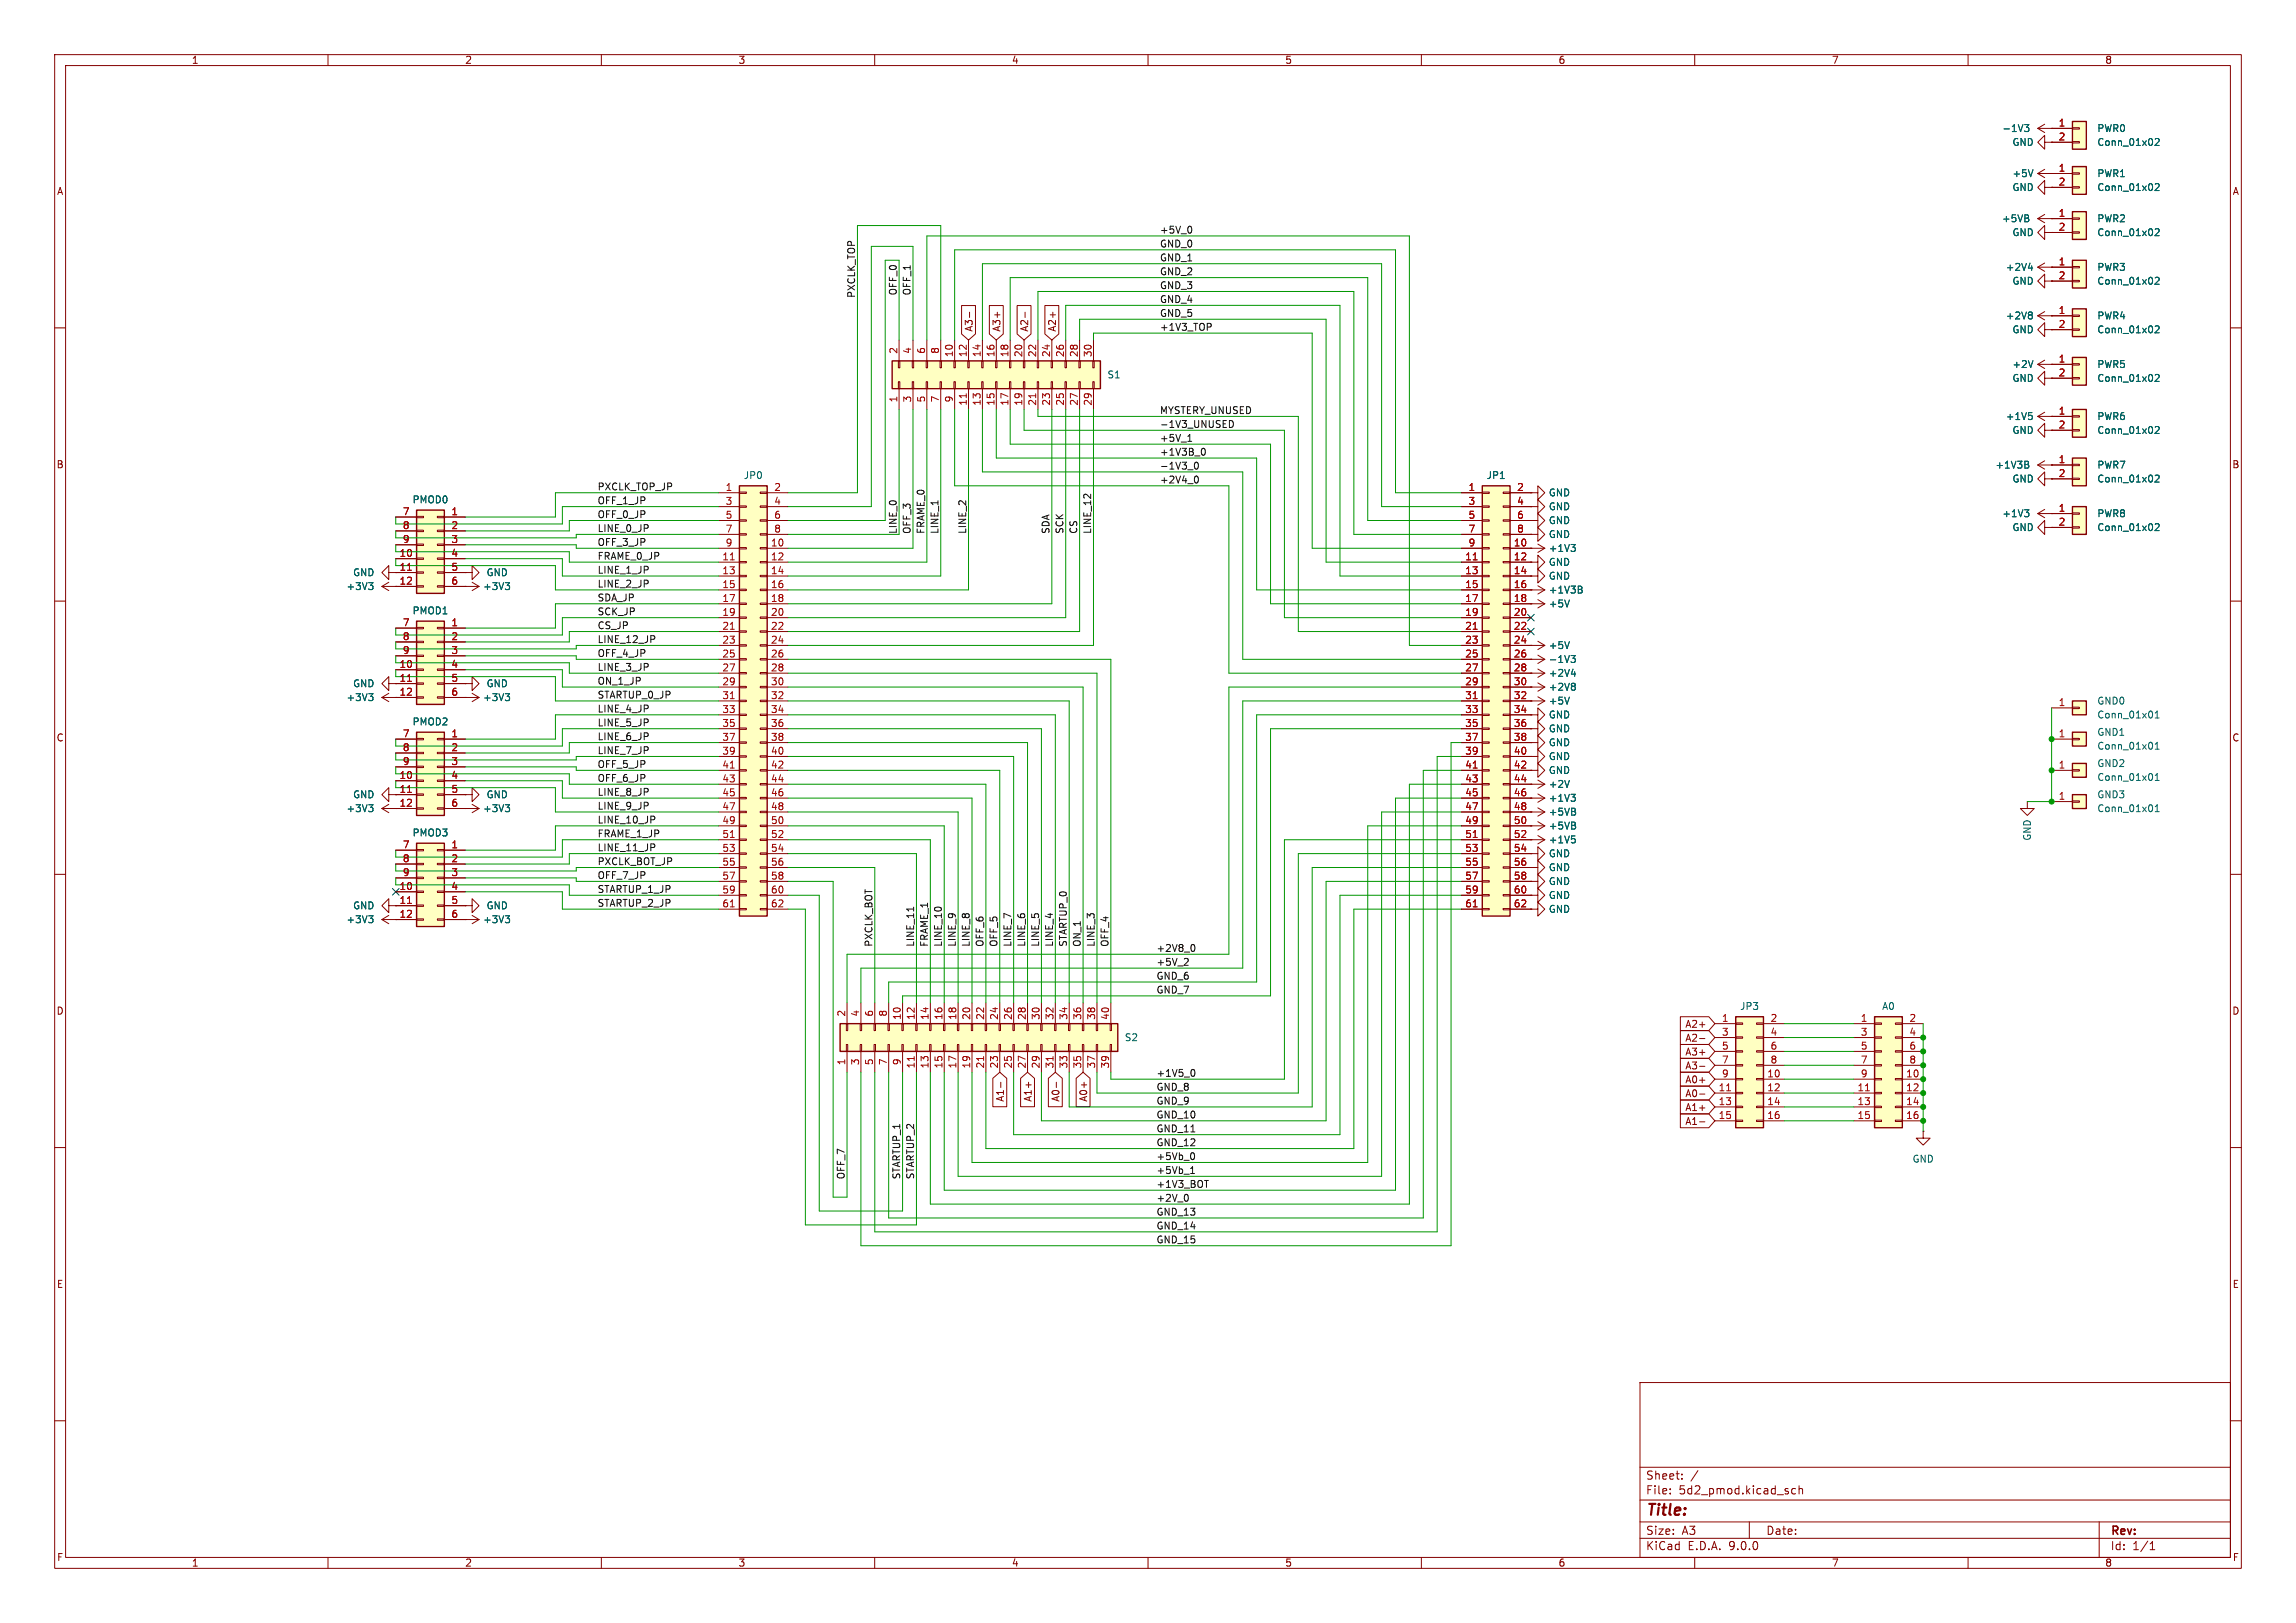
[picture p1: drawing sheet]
<svg xmlns="http://www.w3.org/2000/svg" width="420mm" height="297mm" viewBox="0 0 420 297" stroke-linecap="round" stroke-linejoin="round" font-family="sans-serif">
<defs><g id="words">
<text font-size="2.8" fill="#840000" x="301" y="277.9">Title:</text>
<g font-size="2.1" fill="#840000">
<text x="301" y="273.7">File:</text>
<text x="301" y="271">Sheet:</text>
<text x="307.1" y="273.7">5d2_pmod.kicad_sch</text>
<text x="301" y="281.1">Size:</text>
<text x="307.6" y="281.1">A3</text>
<text x="323" y="281.1">Date:</text>
<text x="386" y="281.3">Rev:</text>
<text x="301" y="283.9">KiCad</text>
<text x="308.7" y="283.9">E.D.A.</text>
<text x="316.3" y="283.9">9.0.0</text>
<text x="386" y="283.9">Id:</text>
<text x="390.1" y="283.9">1/1</text>
</g>
<g font-size="1.8" fill="#840000">
<text x="35" y="11.9">1</text>
<text x="85" y="11.9">2</text>
<text x="135" y="11.9">3</text>
<text x="185" y="11.9">4</text>
<text x="235" y="11.9">5</text>
<text x="285" y="11.9">6</text>
<text x="335" y="11.9">7</text>
<text x="385" y="11.9">8</text>
<text x="10.3" y="35.9">A</text>
<text x="408.3" y="35.9">A</text>
<text x="178.1" y="60.8" transform="rotate(-90 178.1 60.8)">A3-</text>
<text x="183.2" y="60.8" transform="rotate(-90 183.2 60.8)">A3+</text>
<text x="188.3" y="60.8" transform="rotate(-90 188.3 60.8)">A2-</text>
<text x="193.4" y="60.8" transform="rotate(-90 193.4 60.8)">A2+</text>
<text x="10.3" y="85.9">B</text>
<text x="408.2" y="85.9">B</text>
<text x="10.3" y="135.9">C</text>
<text x="408.2" y="135.9">C</text>
<text x="10.3" y="185.9">D</text>
<text x="408.2" y="185.9">D</text>
<text x="308.2" y="190.8">A2-</text>
<text x="308.2" y="188.3">A2+</text>
<text x="308.2" y="195.9">A3-</text>
<text x="308.2" y="193.4">A3+</text>
<text x="183.8" y="201.7" transform="rotate(-90 183.8 201.7)">A1-</text>
<text x="188.9" y="201.7" transform="rotate(-90 188.9 201.7)">A1+</text>
<text x="194" y="201.7" transform="rotate(-90 194 201.7)">A0-</text>
<text x="199.1" y="201.7" transform="rotate(-90 199.1 201.7)">A0+</text>
<text x="308.2" y="201">A0-</text>
<text x="308.2" y="198.4">A0+</text>
<text x="308.2" y="203.5">A1+</text>
<text x="308.2" y="206.1">A1-</text>
<text x="10.3" y="235.9">E</text>
<text x="408.3" y="235.9">E</text>
<text x="10.3" y="285.9">F</text>
<text x="35" y="286.9">1</text>
<text x="85" y="286.9">2</text>
<text x="135" y="286.9">3</text>
<text x="185" y="286.9">4</text>
<text x="235" y="286.9">5</text>
<text x="285" y="286.9">6</text>
<text x="335" y="286.9">7</text>
<text x="385" y="286.9">8</text>
<text x="408.3" y="285.9">F</text>
</g>
<g font-size="1.8" fill="#a90000">
<text x="376.5" y="23.2">1</text>
<text x="376.5" y="25.8">2</text>
<text x="376.5" y="31.5">1</text>
<text x="376.5" y="34">2</text>
<text x="376.5" y="39.8">1</text>
<text x="376.5" y="42.3">2</text>
<text x="376.5" y="48.6">1</text>
<text x="376.5" y="51.2">2</text>
<text x="376.5" y="57.5">1</text>
<text x="164.2" y="64.8" transform="rotate(-90 164.2 64.8)">2</text>
<text x="166.8" y="64.8" transform="rotate(-90 166.8 64.8)">4</text>
<text x="169.3" y="64.8" transform="rotate(-90 169.3 64.8)">6</text>
<text x="171.8" y="64.8" transform="rotate(-90 171.8 64.8)">8</text>
<text x="174.4" y="65.4" transform="rotate(-90 174.4 65.4)">10</text>
<text x="176.9" y="65.4" transform="rotate(-90 176.9 65.4)">12</text>
<text x="179.5" y="65.4" transform="rotate(-90 179.5 65.4)">14</text>
<text x="182" y="65.4" transform="rotate(-90 182 65.4)">16</text>
<text x="184.5" y="65.4" transform="rotate(-90 184.5 65.4)">18</text>
<text x="187.1" y="65.4" transform="rotate(-90 187.1 65.4)">20</text>
<text x="189.6" y="65.4" transform="rotate(-90 189.6 65.4)">22</text>
<text x="192.2" y="65.4" transform="rotate(-90 192.2 65.4)">24</text>
<text x="194.7" y="65.4" transform="rotate(-90 194.7 65.4)">26</text>
<text x="197.2" y="65.4" transform="rotate(-90 197.2 65.4)">28</text>
<text x="199.8" y="65.4" transform="rotate(-90 199.8 65.4)">30</text>
<text x="376.5" y="60.1">2</text>
<text x="376.5" y="66.4">1</text>
<text x="376.5" y="69">2</text>
<text x="164.2" y="73.7" transform="rotate(-90 164.2 73.7)">1</text>
<text x="166.8" y="73.7" transform="rotate(-90 166.8 73.7)">3</text>
<text x="169.3" y="73.7" transform="rotate(-90 169.3 73.7)">5</text>
<text x="171.8" y="73.7" transform="rotate(-90 171.8 73.7)">7</text>
<text x="174.4" y="73.7" transform="rotate(-90 174.4 73.7)">9</text>
<text x="176.9" y="74.3" transform="rotate(-90 176.9 74.3)">11</text>
<text x="179.5" y="74.3" transform="rotate(-90 179.5 74.3)">13</text>
<text x="182" y="74.3" transform="rotate(-90 182 74.3)">15</text>
<text x="184.5" y="74.3" transform="rotate(-90 184.5 74.3)">17</text>
<text x="187.1" y="74.3" transform="rotate(-90 187.1 74.3)">19</text>
<text x="189.6" y="74.3" transform="rotate(-90 189.6 74.3)">21</text>
<text x="192.2" y="74.3" transform="rotate(-90 192.2 74.3)">23</text>
<text x="194.7" y="74.3" transform="rotate(-90 194.7 74.3)">25</text>
<text x="197.2" y="74.3" transform="rotate(-90 197.2 74.3)">27</text>
<text x="199.8" y="74.3" transform="rotate(-90 199.8 74.3)">29</text>
<text x="376.5" y="75.9">1</text>
<text x="376.5" y="78.5">2</text>
<text x="132.6" y="89.9">1</text>
<text x="141.5" y="89.9">2</text>
<text x="268.5" y="89.9">1</text>
<text x="277.4" y="89.9">2</text>
<text x="376.5" y="84.8">1</text>
<text x="376.5" y="87.4">2</text>
<text x="73.6" y="94.4">7</text>
<text x="82.5" y="94.4">1</text>
<text x="132.6" y="92.5">3</text>
<text x="132.6" y="95">5</text>
<text x="141.5" y="92.5">4</text>
<text x="141.5" y="95">6</text>
<text x="268.5" y="92.5">3</text>
<text x="268.5" y="95">5</text>
<text x="277.4" y="92.5">4</text>
<text x="277.4" y="95">6</text>
<text x="376.5" y="93.7">1</text>
<text x="73" y="102">10</text>
<text x="73.6" y="96.9">8</text>
<text x="73.6" y="99.4">9</text>
<text x="82.5" y="96.9">2</text>
<text x="82.5" y="99.4">3</text>
<text x="82.5" y="102">4</text>
<text x="132.6" y="97.5">7</text>
<text x="132.6" y="100.1">9</text>
<text x="140.9" y="100.1">10</text>
<text x="141.5" y="97.5">8</text>
<text x="268.5" y="97.5">7</text>
<text x="268.5" y="100.1">9</text>
<text x="276.8" y="100.1">10</text>
<text x="277.4" y="97.5">8</text>
<text x="376.5" y="96.3">2</text>
<text x="73" y="104.5">11</text>
<text x="73" y="107.1">12</text>
<text x="82.5" y="104.5">5</text>
<text x="82.5" y="107.1">6</text>
<text x="132" y="102.6">11</text>
<text x="132" y="105.2">13</text>
<text x="132" y="107.7">15</text>
<text x="140.9" y="102.6">12</text>
<text x="140.9" y="105.2">14</text>
<text x="140.9" y="107.7">16</text>
<text x="267.9" y="102.6">11</text>
<text x="267.9" y="105.2">13</text>
<text x="267.9" y="107.7">15</text>
<text x="276.8" y="102.6">12</text>
<text x="276.8" y="105.2">14</text>
<text x="276.8" y="107.7">16</text>
<text x="132" y="110.2">17</text>
<text x="132" y="112.8">19</text>
<text x="140.9" y="110.2">18</text>
<text x="140.9" y="112.8">20</text>
<text x="267.9" y="110.2">17</text>
<text x="267.9" y="112.8">19</text>
<text x="276.8" y="110.2">18</text>
<text x="276.8" y="112.8">20</text>
<text x="73.6" y="114.7">7</text>
<text x="73.6" y="117.2">8</text>
<text x="73.6" y="119.8">9</text>
<text x="82.5" y="114.7">1</text>
<text x="82.5" y="117.2">2</text>
<text x="82.5" y="119.8">3</text>
<text x="132" y="115.3">21</text>
<text x="132" y="117.9">23</text>
<text x="140.9" y="115.3">22</text>
<text x="140.9" y="117.9">24</text>
<text x="267.9" y="115.3">21</text>
<text x="267.9" y="117.9">23</text>
<text x="276.8" y="115.3">22</text>
<text x="276.8" y="117.9">24</text>
<text x="73" y="122.3">10</text>
<text x="73" y="124.8">11</text>
<text x="82.5" y="122.3">4</text>
<text x="82.5" y="124.8">5</text>
<text x="132" y="120.4">25</text>
<text x="132" y="122.9">27</text>
<text x="132" y="125.5">29</text>
<text x="140.9" y="120.4">26</text>
<text x="140.9" y="122.9">28</text>
<text x="140.9" y="125.5">30</text>
<text x="267.9" y="120.4">25</text>
<text x="267.9" y="122.9">27</text>
<text x="267.9" y="125.5">29</text>
<text x="276.8" y="120.4">26</text>
<text x="276.8" y="122.9">28</text>
<text x="276.8" y="125.5">30</text>
<text x="73" y="127.4">12</text>
<text x="82.5" y="127.4">6</text>
<text x="132" y="128">31</text>
<text x="132" y="130.6">33</text>
<text x="140.9" y="128">32</text>
<text x="140.9" y="130.6">34</text>
<text x="267.9" y="128">31</text>
<text x="267.9" y="130.6">33</text>
<text x="276.8" y="128">32</text>
<text x="276.8" y="130.6">34</text>
<text x="376.5" y="129.3">1</text>
<text x="73.6" y="135">7</text>
<text x="73.6" y="137.5">8</text>
<text x="82.5" y="135">1</text>
<text x="82.5" y="137.5">2</text>
<text x="132" y="133.1">35</text>
<text x="132" y="135.6">37</text>
<text x="140.9" y="133.1">36</text>
<text x="140.9" y="135.6">38</text>
<text x="267.9" y="133.1">35</text>
<text x="267.9" y="135.6">37</text>
<text x="276.8" y="133.1">36</text>
<text x="276.8" y="135.6">38</text>
<text x="376.5" y="135">1</text>
<text x="73" y="142.6">10</text>
<text x="73.6" y="140.1">9</text>
<text x="82.5" y="140.1">3</text>
<text x="82.5" y="142.6">4</text>
<text x="132" y="138.2">39</text>
<text x="132" y="140.7">41</text>
<text x="132" y="143.3">43</text>
<text x="140.9" y="138.2">40</text>
<text x="140.9" y="140.7">42</text>
<text x="140.9" y="143.3">44</text>
<text x="267.9" y="138.2">39</text>
<text x="267.9" y="140.7">41</text>
<text x="267.9" y="143.3">43</text>
<text x="276.8" y="138.2">40</text>
<text x="276.8" y="140.7">42</text>
<text x="276.8" y="143.3">44</text>
<text x="376.5" y="140.7">1</text>
<text x="73" y="145.2">11</text>
<text x="73" y="147.7">12</text>
<text x="82.5" y="145.2">5</text>
<text x="82.5" y="147.7">6</text>
<text x="132" y="145.8">45</text>
<text x="132" y="148.3">47</text>
<text x="140.9" y="145.8">46</text>
<text x="140.9" y="148.3">48</text>
<text x="267.9" y="145.8">45</text>
<text x="267.9" y="148.3">47</text>
<text x="276.8" y="145.8">46</text>
<text x="276.8" y="148.3">48</text>
<text x="376.5" y="146.4">1</text>
<text x="73.6" y="155.3">7</text>
<text x="82.5" y="155.3">1</text>
<text x="132" y="150.9">49</text>
<text x="132" y="153.4">51</text>
<text x="132" y="156">53</text>
<text x="140.9" y="150.9">50</text>
<text x="140.9" y="153.4">52</text>
<text x="140.9" y="156">54</text>
<text x="267.9" y="150.9">49</text>
<text x="267.9" y="153.4">51</text>
<text x="267.9" y="156">53</text>
<text x="276.8" y="150.9">50</text>
<text x="276.8" y="153.4">52</text>
<text x="276.8" y="156">54</text>
<text x="73.6" y="157.9">8</text>
<text x="73.6" y="160.4">9</text>
<text x="82.5" y="157.9">2</text>
<text x="82.5" y="160.4">3</text>
<text x="132" y="158.5">55</text>
<text x="132" y="161">57</text>
<text x="140.9" y="158.5">56</text>
<text x="140.9" y="161">58</text>
<text x="267.9" y="158.5">55</text>
<text x="267.9" y="161">57</text>
<text x="276.8" y="158.5">56</text>
<text x="276.8" y="161">58</text>
<text x="73" y="162.9">10</text>
<text x="73" y="165.5">11</text>
<text x="82.5" y="162.9">4</text>
<text x="82.5" y="165.5">5</text>
<text x="132" y="163.6">59</text>
<text x="132" y="166.1">61</text>
<text x="140.9" y="163.6">60</text>
<text x="140.9" y="166.1">62</text>
<text x="267.9" y="163.6">59</text>
<text x="267.9" y="166.1">61</text>
<text x="276.8" y="163.6">60</text>
<text x="276.8" y="166.1">62</text>
<text x="73" y="168">12</text>
<text x="82.5" y="168">6</text>
<text x="154.7" y="186.1" transform="rotate(-90 154.7 186.1)">2</text>
<text x="157.2" y="186.1" transform="rotate(-90 157.2 186.1)">4</text>
<text x="159.8" y="186.1" transform="rotate(-90 159.8 186.1)">6</text>
<text x="162.3" y="186.1" transform="rotate(-90 162.3 186.1)">8</text>
<text x="164.8" y="186.7" transform="rotate(-90 164.8 186.7)">10</text>
<text x="167.4" y="186.7" transform="rotate(-90 167.4 186.7)">12</text>
<text x="169.9" y="186.7" transform="rotate(-90 169.9 186.7)">14</text>
<text x="172.5" y="186.7" transform="rotate(-90 172.5 186.7)">16</text>
<text x="175" y="186.7" transform="rotate(-90 175 186.7)">18</text>
<text x="177.5" y="186.7" transform="rotate(-90 177.5 186.7)">20</text>
<text x="180.1" y="186.7" transform="rotate(-90 180.1 186.7)">22</text>
<text x="182.6" y="186.7" transform="rotate(-90 182.6 186.7)">24</text>
<text x="185.2" y="186.7" transform="rotate(-90 185.2 186.7)">26</text>
<text x="187.7" y="186.7" transform="rotate(-90 187.7 186.7)">28</text>
<text x="190.2" y="186.7" transform="rotate(-90 190.2 186.7)">30</text>
<text x="192.8" y="186.7" transform="rotate(-90 192.8 186.7)">32</text>
<text x="195.3" y="186.7" transform="rotate(-90 195.3 186.7)">34</text>
<text x="197.9" y="186.7" transform="rotate(-90 197.9 186.7)">36</text>
<text x="200.4" y="186.7" transform="rotate(-90 200.4 186.7)">38</text>
<text x="202.9" y="186.7" transform="rotate(-90 202.9 186.7)">40</text>
<text x="314.9" y="187.1">1</text>
<text x="314.9" y="189.6">3</text>
<text x="323.8" y="187.1">2</text>
<text x="323.8" y="189.6">4</text>
<text x="340.3" y="187.1">1</text>
<text x="340.3" y="189.6">3</text>
<text x="349.2" y="187.1">2</text>
<text x="349.2" y="189.6">4</text>
<text x="154.7" y="195" transform="rotate(-90 154.7 195)">1</text>
<text x="157.2" y="195" transform="rotate(-90 157.2 195)">3</text>
<text x="159.8" y="195" transform="rotate(-90 159.8 195)">5</text>
<text x="162.3" y="195" transform="rotate(-90 162.3 195)">7</text>
<text x="164.8" y="195" transform="rotate(-90 164.8 195)">9</text>
<text x="167.4" y="195.6" transform="rotate(-90 167.4 195.6)">11</text>
<text x="169.9" y="195.6" transform="rotate(-90 169.9 195.6)">13</text>
<text x="172.5" y="195.6" transform="rotate(-90 172.5 195.6)">15</text>
<text x="175" y="195.6" transform="rotate(-90 175 195.6)">17</text>
<text x="177.5" y="195.6" transform="rotate(-90 177.5 195.6)">19</text>
<text x="180.1" y="195.6" transform="rotate(-90 180.1 195.6)">21</text>
<text x="182.6" y="195.6" transform="rotate(-90 182.6 195.6)">23</text>
<text x="185.2" y="195.6" transform="rotate(-90 185.2 195.6)">25</text>
<text x="187.7" y="195.6" transform="rotate(-90 187.7 195.6)">27</text>
<text x="190.2" y="195.6" transform="rotate(-90 190.2 195.6)">29</text>
<text x="192.8" y="195.6" transform="rotate(-90 192.8 195.6)">31</text>
<text x="195.3" y="195.6" transform="rotate(-90 195.3 195.6)">33</text>
<text x="197.9" y="195.6" transform="rotate(-90 197.9 195.6)">35</text>
<text x="200.4" y="195.6" transform="rotate(-90 200.4 195.6)">37</text>
<text x="202.9" y="195.6" transform="rotate(-90 202.9 195.6)">39</text>
<text x="314.9" y="192.2">5</text>
<text x="314.9" y="194.7">7</text>
<text x="314.9" y="197.2">9</text>
<text x="323.2" y="197.2">10</text>
<text x="323.8" y="192.2">6</text>
<text x="323.8" y="194.7">8</text>
<text x="340.3" y="192.2">5</text>
<text x="340.3" y="194.7">7</text>
<text x="340.3" y="197.2">9</text>
<text x="348.6" y="197.2">10</text>
<text x="349.2" y="192.2">6</text>
<text x="349.2" y="194.7">8</text>
<text x="314.3" y="199.8">11</text>
<text x="314.3" y="202.3">13</text>
<text x="323.2" y="199.8">12</text>
<text x="323.2" y="202.3">14</text>
<text x="339.7" y="199.8">11</text>
<text x="339.7" y="202.3">13</text>
<text x="348.6" y="199.8">12</text>
<text x="348.6" y="202.3">14</text>
<text x="314.3" y="204.9">15</text>
<text x="323.2" y="204.9">16</text>
<text x="339.7" y="204.9">15</text>
<text x="348.6" y="204.9">16</text>
</g>
<g font-size="1.8" fill="#006464">
<text x="366.2" y="24.4">-1V3</text>
<text x="368" y="26.9">GND</text>
<text x="383.5" y="24.4">PWR0</text>
<text x="383.5" y="26.9">Conn_01x02</text>
<text x="368" y="35.2">GND</text>
<text x="368" y="32.6">+5V</text>
<text x="383.5" y="32.6">PWR1</text>
<text x="383.5" y="35.2">Conn_01x02</text>
<text x="366.1" y="40.9">+5VB</text>
<text x="383.5" y="40.9">PWR2</text>
<text x="368" y="43.4">GND</text>
<text x="383.5" y="43.4">Conn_01x02</text>
<text x="366.8" y="49.8">+2V4</text>
<text x="368" y="52.3">GND</text>
<text x="383.5" y="49.8">PWR3</text>
<text x="383.5" y="52.3">Conn_01x02</text>
<text x="366.8" y="58.6">+2V8</text>
<text x="383.5" y="58.6">PWR4</text>
<text x="368" y="61.2">GND</text>
<text x="383.5" y="61.2">Conn_01x02</text>
<text x="202.5" y="69.4">S1</text>
<text x="368" y="67.5">+2V</text>
<text x="368" y="70.1">GND</text>
<text x="383.5" y="67.5">PWR5</text>
<text x="383.5" y="70.1">Conn_01x02</text>
<text x="366.8" y="77.1">+1V5</text>
<text x="383.5" y="77.1">PWR6</text>
<text x="368" y="79.6">GND</text>
<text x="383.5" y="79.6">Conn_01x02</text>
<text x="136" y="87.9">JP0</text>
<text x="271.9" y="87.9">JP1</text>
<text x="364.9" y="86">+1V3B</text>
<text x="368" y="88.5">GND</text>
<text x="383.5" y="86">PWR7</text>
<text x="383.5" y="88.5">Conn_01x02</text>
<text x="75.4" y="92.3">PMOD0</text>
<text x="283.2" y="93.6">GND</text>
<text x="283.2" y="91">GND</text>
<text x="366.2" y="94.8">+1V3</text>
<text x="383.5" y="94.8">PWR8</text>
<text x="283.2" y="98.7">GND</text>
<text x="283.2" y="96.1">GND</text>
<text x="283.2" y="101.2">+1V3</text>
<text x="368" y="97.4">GND</text>
<text x="383.5" y="97.4">Conn_01x02</text>
<text x="64.5" y="105.6">GND</text>
<text x="88.9" y="105.6">GND</text>
<text x="283.2" y="103.7">GND</text>
<text x="283.2" y="106.3">GND</text>
<text x="63.3" y="108.2">+3V3</text>
<text x="75.4" y="112.6">PMOD1</text>
<text x="88.3" y="108.2">+3V3</text>
<text x="283.2" y="111.4">+5V</text>
<text x="283.2" y="108.8">+1V3B</text>
<text x="283.2" y="119">+5V</text>
<text x="64.5" y="126">GND</text>
<text x="88.9" y="126">GND</text>
<text x="283.2" y="121.5">-1V3</text>
<text x="283.2" y="124.1">+2V4</text>
<text x="63.3" y="128.5">+3V3</text>
<text x="88.3" y="128.5">+3V3</text>
<text x="283.2" y="129.1">+5V</text>
<text x="283.2" y="131.7">GND</text>
<text x="283.2" y="126.6">+2V8</text>
<text x="383.5" y="131.7">Conn_01x01</text>
<text x="383.5" y="129.1">GND0</text>
<text x="75.4" y="132.9">PMOD2</text>
<text x="283.2" y="136.8">GND</text>
<text x="283.2" y="134.2">GND</text>
<text x="383.5" y="137.4">Conn_01x01</text>
<text x="383.5" y="134.8">GND1</text>
<text x="283.2" y="141.8">GND</text>
<text x="283.2" y="139.3">GND</text>
<text x="383.5" y="143.1">Conn_01x01</text>
<text x="383.5" y="140.6">GND2</text>
<text x="63.3" y="148.8">+3V3</text>
<text x="64.5" y="146.3">GND</text>
<text x="88.3" y="148.8">+3V3</text>
<text x="88.9" y="146.3">GND</text>
<text x="283.2" y="149.5">+5VB</text>
<text x="283.2" y="144.4">+2V</text>
<text x="283.2" y="146.9">+1V3</text>
<text x="383.5" y="148.8">Conn_01x01</text>
<text x="383.5" y="146.3">GND3</text>
<text x="75.4" y="153.3">PMOD3</text>
<text x="283.2" y="152">+5VB</text>
<text x="283.2" y="154.5">+1V5</text>
<text x="371.7" y="153.9" transform="rotate(-90 371.7 153.9)">GND</text>
<text x="283.2" y="157.1">GND</text>
<text x="283.2" y="159.6">GND</text>
<text x="64.5" y="166.6">GND</text>
<text x="88.9" y="166.6">GND</text>
<text x="283.2" y="164.7">GND</text>
<text x="283.2" y="162.2">GND</text>
<text x="283.2" y="167.2">GND</text>
<text x="63.3" y="169.1">+3V3</text>
<text x="88.3" y="169.1">+3V3</text>
<text x="318.2" y="185">JP3</text>
<text x="344.2" y="185">A0</text>
<text x="205.6" y="190.7">S2</text>
<text x="349.8" y="213">GND</text>
</g>
<g font-size="1.8" fill="#0f0f0f">
<text x="212.1" y="42.8">+5V_0</text>
<text x="212.1" y="45.4">GND_0</text>
<text x="212.1" y="47.9">GND_1</text>
<text x="212.1" y="50.5">GND_2</text>
<text x="212.1" y="53">GND_3</text>
<text x="156.5" y="54.6" transform="rotate(-90 156.5 54.6)">PXCLK_TOP</text>
<text x="164.1" y="54.1" transform="rotate(-90 164.1 54.1)">OFF_0</text>
<text x="166.7" y="54.1" transform="rotate(-90 166.7 54.1)">OFF_1</text>
<text x="212.1" y="58.1">GND_5</text>
<text x="212.1" y="55.5">GND_4</text>
<text x="212.1" y="60.6">+1V3_TOP</text>
<text x="212.1" y="75.9">MYSTERY_UNUSED</text>
<text x="212.1" y="78.4">-1V3_UNUSED</text>
<text x="212.1" y="83.5">+1V3B_0</text>
<text x="212.1" y="80.9">+5V_1</text>
<text x="109.2" y="89.8">PXCLK_TOP_JP</text>
<text x="212.1" y="88.6">+2V4_0</text>
<text x="212.1" y="86">-1V3_0</text>
<text x="109.2" y="94.9">OFF_0_JP</text>
<text x="109.2" y="92.4">OFF_1_JP</text>
<text x="109.2" y="97.4">LINE_0_JP</text>
<text x="109.2" y="100">OFF_3_JP</text>
<text x="164.1" y="97.8" transform="rotate(-90 164.1 97.8)">LINE_0</text>
<text x="166.7" y="97.8" transform="rotate(-90 166.7 97.8)">OFF_3</text>
<text x="169.2" y="97.8" transform="rotate(-90 169.2 97.8)">FRAME_0</text>
<text x="171.7" y="97.8" transform="rotate(-90 171.7 97.8)">LINE_1</text>
<text x="176.8" y="97.8" transform="rotate(-90 176.8 97.8)">LINE_2</text>
<text x="192.1" y="97.8" transform="rotate(-90 192.1 97.8)">SDA</text>
<text x="194.6" y="97.8" transform="rotate(-90 194.6 97.8)">SCK</text>
<text x="197.1" y="97.8" transform="rotate(-90 197.1 97.8)">CS</text>
<text x="199.7" y="97.8" transform="rotate(-90 199.7 97.8)">LINE_12</text>
<text x="109.2" y="102.5">FRAME_0_JP</text>
<text x="109.2" y="107.6">LINE_2_JP</text>
<text x="109.2" y="105.1">LINE_1_JP</text>
<text x="109.2" y="112.7">SCK_JP</text>
<text x="109.2" y="110.1">SDA_JP</text>
<text x="109.2" y="117.8">LINE_12_JP</text>
<text x="109.2" y="115.2">CS_JP</text>
<text x="109.2" y="125.4">ON_1_JP</text>
<text x="109.2" y="120.3">OFF_4_JP</text>
<text x="109.2" y="122.8">LINE_3_JP</text>
<text x="109.2" y="127.9">STARTUP_0_JP</text>
<text x="109.2" y="130.5">LINE_4_JP</text>
<text x="109.2" y="133">LINE_5_JP</text>
<text x="109.2" y="135.5">LINE_6_JP</text>
<text x="109.2" y="138.1">LINE_7_JP</text>
<text x="109.2" y="140.6">OFF_5_JP</text>
<text x="109.2" y="143.2">OFF_6_JP</text>
<text x="109.2" y="148.2">LINE_9_JP</text>
<text x="109.2" y="145.7">LINE_8_JP</text>
<text x="109.2" y="153.3">FRAME_1_JP</text>
<text x="109.2" y="155.9">LINE_11_JP</text>
<text x="109.2" y="150.8">LINE_10_JP</text>
<text x="109.2" y="160.9">OFF_7_JP</text>
<text x="109.2" y="158.4">PXCLK_BOT_JP</text>
<text x="109.2" y="163.5">STARTUP_1_JP</text>
<text x="109.2" y="166">STARTUP_2_JP</text>
<text x="159.7" y="173.4" transform="rotate(-90 159.7 173.4)">PXCLK_BOT</text>
<text x="167.3" y="173.4" transform="rotate(-90 167.3 173.4)">LINE_11</text>
<text x="169.8" y="173.4" transform="rotate(-90 169.8 173.4)">FRAME_1</text>
<text x="172.4" y="173.4" transform="rotate(-90 172.4 173.4)">LINE_10</text>
<text x="174.9" y="173.4" transform="rotate(-90 174.9 173.4)">LINE_9</text>
<text x="177.5" y="173.4" transform="rotate(-90 177.5 173.4)">LINE_8</text>
<text x="180" y="173.4" transform="rotate(-90 180 173.4)">OFF_6</text>
<text x="182.5" y="173.4" transform="rotate(-90 182.5 173.4)">OFF_5</text>
<text x="185.1" y="173.4" transform="rotate(-90 185.1 173.4)">LINE_7</text>
<text x="187.6" y="173.4" transform="rotate(-90 187.6 173.4)">LINE_6</text>
<text x="190.2" y="173.4" transform="rotate(-90 190.2 173.4)">LINE_5</text>
<text x="192.7" y="173.4" transform="rotate(-90 192.7 173.4)">LINE_4</text>
<text x="195.2" y="173.4" transform="rotate(-90 195.2 173.4)">STARTUP_0</text>
<text x="197.8" y="173.4" transform="rotate(-90 197.8 173.4)">ON_1</text>
<text x="200.3" y="173.4" transform="rotate(-90 200.3 173.4)">LINE_3</text>
<text x="202.9" y="173.4" transform="rotate(-90 202.9 173.4)">OFF_4</text>
<text x="211.5" y="179.4">GND_6</text>
<text x="211.5" y="174.3">+2V8_0</text>
<text x="211.5" y="176.8">+5V_2</text>
<text x="211.5" y="181.9">GND_7</text>
<text x="211.5" y="197.1">+1V5_0</text>
<text x="211.5" y="202.2">GND_9</text>
<text x="211.5" y="199.7">GND_8</text>
<text x="211.5" y="204.8">GND_10</text>
<text x="211.5" y="207.3">GND_11</text>
<text x="211.5" y="209.8">GND_12</text>
<text x="154.6" y="215.9" transform="rotate(-90 154.6 215.9)">OFF_7</text>
<text x="164.8" y="215.9" transform="rotate(-90 164.8 215.9)">STARTUP_1</text>
<text x="167.3" y="215.9" transform="rotate(-90 167.3 215.9)">STARTUP_2</text>
<text x="211.5" y="214.9">+5Vb_1</text>
<text x="211.5" y="212.4">+5Vb_0</text>
<text x="211.5" y="217.5">+1V3_BOT</text>
<text x="211.5" y="220">+2V_0</text>
<text x="211.5" y="222.5">GND_13</text>
<text x="211.5" y="227.6">GND_15</text>
<text x="211.5" y="225.1">GND_14</text>
</g>
</g></defs>
<g fill="none" stroke="#840000" stroke-width=".18">
<path d="M10 10h400v277h-400zM12 12h396v273h-396zM60 10v2M110 10v2M160 10v2M210 10v2M260 10v2M310 10v2M360 10v2M10 60h2M408 60h2M10 110h2"/>
<path d="M408 110h2M10 160h2M408 160h2M10 210h2M408 210h2M300 253h108v32h-108zM10 260h2M300 278.5h108M300 274.5h108M300 268.5h108M305.5 273.2v.2M305.5 272.5v.1"/>
<path d="M307.7 270.5v.2M307.7 269.8v.1M310.6 269.1l-1.3 1.9M320 278.5v3M328.4 272.5l-.4-.1-.3 .3v.4l.2 .2h.5M329.1 272.5l.2-.1 .4 .1v.9M329.1 271.9v1.5M384 278.5v6.5M408 260h2M60 285v2M110 285v2M160 285v2"/>
<path d="M210 285v2M260 285v2M300 281.5h108M310 285v2M360 285v2M393.3 283.6h.9M393.3 282.5l.4-.4v1.5"/>
</g>
<path d="M135.3 88.9h5v78.7h-5z" fill="#ffffc2"/>
<path d="M135.3 88.9h5v78.7h-5z" fill="none" stroke="#840000" stroke-width=".25"/>
<g fill="none" stroke="#840000" stroke-width=".18">
<path d="M131.4 90.2h3.9M131.4 92.7h3.9M131.4 95.3h3.9M131.4 97.8h3.9M135.3 90h1.2v.3h-1.2zM135.3 92.6h1.2v.2h-1.2zM135.3 95.1h1.2v.3h-1.2zM135.3 97.7h1.2v.2h-1.2zM139.1 90h1.2v.3h-1.2zM139.1 92.6h1.2v.2h-1.2zM139.1 95.1h1.2v.3h-1.2zM139.1 97.7h1.2v.2h-1.2z"/>
<path d="M140.3 90.2h3.8M140.3 92.7h3.8M140.3 95.3h3.8M140.3 97.8h3.8M131.4 100.3h3.9M131.4 102.9h3.9M131.4 105.4h3.9M131.4 108h3.9M131.4 110.5h3.9M131.4 113h3.9M131.4 115.6h3.9M131.4 118.1h3.9"/>
<path d="M135.3 100.2h1.2v.3h-1.2zM135.3 102.7h1.2v.3h-1.2zM135.3 105.3h1.2v.2h-1.2zM135.3 107.8h1.2v.3h-1.2zM135.3 110.4h1.2v.2h-1.2zM135.3 112.9h1.2v.3h-1.2zM135.3 115.4h1.2v.3h-1.2zM135.3 118h1.2v.2h-1.2zM139.1 100.2h1.2v.3h-1.2zM139.1 102.7h1.2v.3h-1.2zM139.1 105.3h1.2v.2h-1.2zM139.1 107.8h1.2v.3h-1.2z"/>
<path d="M139.1 110.4h1.2v.2h-1.2zM139.1 112.9h1.2v.3h-1.2zM139.1 115.4h1.2v.3h-1.2zM139.1 118h1.2v.2h-1.2zM140.3 100.3h3.8M140.3 102.9h3.8M140.3 105.4h3.8M140.3 108h3.8M140.3 110.5h3.8M140.3 113h3.8M140.3 115.6h3.8M140.3 118.1h3.8"/>
<path d="M131.4 120.7h3.9M131.4 123.2h3.9M131.4 125.7h3.9M131.4 128.3h3.9M131.4 130.8h3.9M131.4 133.4h3.9M131.4 135.9h3.9M131.4 138.4h3.9M135.3 120.5h1.2v.3h-1.2zM135.3 123.1h1.2v.2h-1.2zM135.3 125.6h1.2v.3h-1.2zM135.3 128.1h1.2v.3h-1.2z"/>
<path d="M135.3 130.7h1.2v.2h-1.2zM135.3 133.2h1.2v.3h-1.2zM135.3 135.8h1.2v.2h-1.2zM135.3 138.3h1.2v.3h-1.2zM139.1 120.5h1.2v.3h-1.2zM139.1 123.1h1.2v.2h-1.2zM139.1 125.6h1.2v.3h-1.2zM139.1 128.1h1.2v.3h-1.2zM139.1 130.7h1.2v.2h-1.2zM139.1 133.2h1.2v.3h-1.2zM139.1 135.8h1.2v.2h-1.2zM139.1 138.3h1.2v.3h-1.2z"/>
<path d="M140.3 120.7h3.8M140.3 123.2h3.8M140.3 125.7h3.8M140.3 128.3h3.8M140.3 130.8h3.8M140.3 133.4h3.8M140.3 135.9h3.8M140.3 138.4h3.8M131.4 141h3.9M131.4 143.5h3.9M131.4 146.1h3.9M131.4 148.6h3.9"/>
<path d="M131.4 151.1h3.9M131.4 153.7h3.9M131.4 156.2h3.9M131.4 158.8h3.9M135.3 140.8h1.2v.3h-1.2zM135.3 143.4h1.2v.2h-1.2zM135.3 145.9h1.2v.3h-1.2zM135.3 148.5h1.2v.2h-1.2zM135.3 151h1.2v.3h-1.2zM135.3 153.5h1.2v.3h-1.2zM135.3 156.1h1.2v.2h-1.2zM135.3 158.6h1.2v.3h-1.2z"/>
<path d="M139.1 140.8h1.2v.3h-1.2zM139.1 143.4h1.2v.2h-1.2zM139.1 145.9h1.2v.3h-1.2zM139.1 148.5h1.2v.2h-1.2zM139.1 151h1.2v.3h-1.2zM139.1 153.5h1.2v.3h-1.2zM139.1 156.1h1.2v.2h-1.2zM139.1 158.6h1.2v.3h-1.2zM140.3 141h3.8M140.3 143.5h3.8M140.3 146.1h3.8M140.3 148.6h3.8"/>
<path d="M140.3 151.1h3.8M140.3 153.7h3.8M140.3 156.2h3.8M140.3 158.8h3.8M131.4 161.3h3.9M131.4 163.8h3.9M131.4 166.4h3.9M135.3 161.2h1.2v.2h-1.2zM135.3 163.7h1.2v.3h-1.2zM135.3 166.2h1.2v.3h-1.2zM139.1 161.2h1.2v.2h-1.2zM139.1 163.7h1.2v.3h-1.2z"/>
<path d="M139.1 166.2h1.2v.3h-1.2zM140.3 161.3h3.8M140.3 163.8h3.8M140.3 166.4h3.8"/>
</g>
<path d="M133.6 102.5h.7M133.6 115.2h.7M133.6 127.9h.7M133.6 140.6h.7M133.6 153.3h.7M133.6 166h.7" fill="none" stroke="#a90000" stroke-width=".18"/>
<path d="M271.1 88.9h5.1v78.7h-5.1z" fill="#ffffc2"/>
<path d="M271.1 88.9h5.1v78.7h-5.1z" fill="none" stroke="#840000" stroke-width=".25"/>
<g fill="none" stroke="#840000" stroke-width=".18">
<path d="M267.3 90.2h3.8M267.3 92.7h3.8M267.3 95.3h3.8M267.3 97.8h3.8M271.1 90h1.3v.3h-1.3zM271.1 92.6h1.3v.2h-1.3zM271.1 95.1h1.3v.3h-1.3zM271.1 97.7h1.3v.2h-1.3zM275 90h1.2v.3h-1.2zM275 92.6h1.2v.2h-1.2zM275 95.1h1.2v.3h-1.2zM275 97.7h1.2v.2h-1.2z"/>
<path d="M276.2 90.2h3.8M276.2 92.7h3.8M276.2 95.3h3.8M276.2 97.8h3.8M267.3 100.3h3.8M267.3 102.9h3.8M267.3 105.4h3.8M267.3 108h3.8M267.3 110.5h3.8M267.3 113h3.8M267.3 115.6h3.8M267.3 118.1h3.8"/>
<path d="M271.1 100.2h1.3v.3h-1.3zM271.1 102.7h1.3v.3h-1.3zM271.1 105.3h1.3v.2h-1.3zM271.1 107.8h1.3v.3h-1.3zM271.1 110.4h1.3v.2h-1.3zM271.1 112.9h1.3v.3h-1.3zM271.1 115.4h1.3v.3h-1.3zM271.1 118h1.3v.2h-1.3zM275 100.2h1.2v.3h-1.2zM275 102.7h1.2v.3h-1.2zM275 105.3h1.2v.2h-1.2zM275 107.8h1.2v.3h-1.2z"/>
<path d="M275 110.4h1.2v.2h-1.2zM275 112.9h1.2v.3h-1.2zM275 115.4h1.2v.3h-1.2zM275 118h1.2v.2h-1.2zM276.2 100.3h3.8M276.2 102.9h3.8M276.2 105.4h3.8M276.2 108h3.8M276.2 110.5h3.8M276.2 113h3.8M276.2 115.6h3.8M276.2 118.1h3.8"/>
<path d="M267.3 120.7h3.8M267.3 123.2h3.8M267.3 125.7h3.8M267.3 128.3h3.8M267.3 130.8h3.8M267.3 133.4h3.8M267.3 135.9h3.8M267.3 138.4h3.8M271.1 120.5h1.3v.3h-1.3zM271.1 123.1h1.3v.2h-1.3zM271.1 125.6h1.3v.3h-1.3zM271.1 128.1h1.3v.3h-1.3z"/>
<path d="M271.1 130.7h1.3v.2h-1.3zM271.1 133.2h1.3v.3h-1.3zM271.1 135.8h1.3v.2h-1.3zM271.1 138.3h1.3v.3h-1.3zM275 120.5h1.2v.3h-1.2zM275 123.1h1.2v.2h-1.2zM275 125.6h1.2v.3h-1.2zM275 128.1h1.2v.3h-1.2zM275 130.7h1.2v.2h-1.2zM275 133.2h1.2v.3h-1.2zM275 135.8h1.2v.2h-1.2zM275 138.3h1.2v.3h-1.2z"/>
<path d="M276.2 120.7h3.8M276.2 123.2h3.8M276.2 125.7h3.8M276.2 128.3h3.8M276.2 130.8h3.8M276.2 133.4h3.8M276.2 135.9h3.8M276.2 138.4h3.8M267.3 141h3.8M267.3 143.5h3.8M267.3 146.1h3.8M267.3 148.6h3.8"/>
<path d="M267.3 151.1h3.8M267.3 153.7h3.8M267.3 156.2h3.8M267.3 158.8h3.8M271.1 140.8h1.3v.3h-1.3zM271.1 143.4h1.3v.2h-1.3zM271.1 145.9h1.3v.3h-1.3zM271.1 148.5h1.3v.2h-1.3zM271.1 151h1.3v.3h-1.3zM271.1 153.5h1.3v.3h-1.3zM271.1 156.1h1.3v.2h-1.3zM271.1 158.6h1.3v.3h-1.3z"/>
<path d="M275 140.8h1.2v.3h-1.2zM275 143.4h1.2v.2h-1.2zM275 145.9h1.2v.3h-1.2zM275 148.5h1.2v.2h-1.2zM275 151h1.2v.3h-1.2zM275 153.5h1.2v.3h-1.2zM275 156.1h1.2v.2h-1.2zM275 158.6h1.2v.3h-1.2zM276.2 141h3.8M276.2 143.5h3.8M276.2 146.1h3.8M276.2 148.6h3.8"/>
<path d="M276.2 151.1h3.8M276.2 153.7h3.8M276.2 156.2h3.8M276.2 158.8h3.8M267.3 161.3h3.8M267.3 163.8h3.8M267.3 166.4h3.8M271.1 161.2h1.3v.2h-1.3zM271.1 163.7h1.3v.3h-1.3zM271.1 166.2h1.3v.3h-1.3zM275 161.2h1.2v.2h-1.2zM275 163.7h1.2v.3h-1.2z"/>
<path d="M275 166.2h1.2v.3h-1.2zM276.2 161.3h3.8M276.2 163.8h3.8M276.2 166.4h3.8"/>
</g>
<path d="M269.5 102.5h.7M269.5 115.2h.7M269.5 127.9h.7M269.5 140.6h.7M269.5 153.3h.7M269.5 166h.7" fill="none" stroke="#a90000" stroke-width=".18"/>
<path d="M317.5 186.1h5.1v20.3h-5.1z" fill="#ffffc2"/>
<path d="M317.5 186.1h5.1v20.3h-5.1z" fill="none" stroke="#840000" stroke-width=".25"/>
<g fill="none" stroke="#840000" stroke-width=".18">
<path d="M313.7 187.3h3.8M313.7 189.9h3.8M313.7 192.4h3.8M313.7 194.9h3.8M313.7 197.5h3.8M317.5 187.2h1.3v.3h-1.3zM317.5 189.7h1.3v.3h-1.3zM317.5 192.3h1.3v.2h-1.3zM317.5 194.8h1.3v.3h-1.3zM317.5 197.4h1.3v.2h-1.3zM317.5 199.9h1.3v.3h-1.3zM321.3 187.2h1.3v.3h-1.3z"/>
<path d="M321.3 189.7h1.3v.3h-1.3zM321.3 192.3h1.3v.2h-1.3zM321.3 194.8h1.3v.3h-1.3zM321.3 197.4h1.3v.2h-1.3zM321.3 199.9h1.3v.3h-1.3zM322.6 187.3h3.8M322.6 189.9h3.8M322.6 192.4h3.8M322.6 194.9h3.8M322.6 197.5h3.8M313.7 200h3.8M313.7 202.6h3.8"/>
<path d="M313.7 205.1h3.8M317.5 202.4h1.3v.3h-1.3zM317.5 205h1.3v.2h-1.3zM321.3 202.4h1.3v.3h-1.3zM321.3 205h1.3v.2h-1.3zM322.6 200h3.8M322.6 202.6h3.8M322.6 205.1h3.8"/>
</g>
<path d="M315.8 199.6h.8" fill="none" stroke="#a90000" stroke-width=".18"/>
<path d="M342.9 186.1h5.1v20.3h-5.1z" fill="#ffffc2"/>
<path d="M342.9 186.1h5.1v20.3h-5.1z" fill="none" stroke="#840000" stroke-width=".25"/>
<g fill="none" stroke="#840000" stroke-width=".18">
<path d="M370.8 146.7v1.3h1.3l-1.3 1.2-1.2-1.2h1.2M370.8 146.7h.1M339.1 187.3h3.8M339.1 189.9h3.8M339.1 192.4h3.8M339.1 194.9h3.8M339.1 197.5h3.8M342.9 187.2h1.3v.3h-1.3zM342.9 189.7h1.3v.3h-1.3zM342.9 192.3h1.3v.2h-1.3zM342.9 194.8h1.3v.3h-1.3zM342.9 197.4h1.3v.2h-1.3z"/>
<path d="M342.9 199.9h1.3v.3h-1.3zM346.7 187.2h1.3v.3h-1.3zM346.7 189.7h1.3v.3h-1.3zM346.7 192.3h1.3v.2h-1.3zM346.7 194.8h1.3v.3h-1.3zM346.7 197.4h1.3v.2h-1.3zM346.7 199.9h1.3v.3h-1.3zM348 187.3h3.8M348 189.9h3.8M348 192.4h3.8M348 194.9h3.8M348 197.5h3.8"/>
<path d="M339.1 200h3.8M339.1 202.6h3.8M339.1 205.1h3.8M342.9 202.4h1.3v.3h-1.3zM342.9 205h1.3v.2h-1.3zM346.7 202.4h1.3v.3h-1.3zM346.7 205h1.3v.2h-1.3zM348 200h3.8M348 202.6h3.8M348 205.1h3.8"/>
</g>
<path d="M341.2 199.6h.8" fill="none" stroke="#a90000" stroke-width=".18"/>
<path d="M76.2 113.7h5.1v15.2h-5.1z" fill="#ffffc2"/>
<path d="M76.2 113.7h5.1v15.2h-5.1z" fill="none" stroke="#840000" stroke-width=".25"/>
<g fill="none" stroke="#840000" stroke-width=".18">
<path d="M372.7 94l1.3 .7M372.7 94h2.6M374 93.2l-1.3 .8M375.3 94h.1M72.4 114.9h3.8M72.4 117.5h3.8M76.2 114.8h1.3v.3h-1.3zM76.2 117.3h1.3v.3h-1.3zM76.2 119.9h1.3v.2h-1.3zM80 114.8h1.3v.3h-1.3zM80 117.3h1.3v.3h-1.3zM80 119.9h1.3v.2h-1.3z"/>
<path d="M81.3 114.9h3.8M81.3 117.5h3.8M72.4 120h3.8M72.4 122.6h3.8M72.4 125.1h3.8M72.4 127.6h3.8M76.2 122.4h1.3v.3h-1.3zM76.2 125h1.3v.2h-1.3zM76.2 127.5h1.3v.3h-1.3zM80 122.4h1.3v.3h-1.3zM80 125h1.3v.2h-1.3zM80 127.5h1.3v.3h-1.3z"/>
<path d="M81.3 120h3.8M81.3 122.6h3.8M81.3 125.1h3.8M81.3 127.6h3.8M69.8 148l1.3 .7M69.8 148h2.6M71.1 145.4v-1.3l-1.3 1.3 1.3 1.3v-1.3h1.3M71.1 147.2l-1.3 .8M72.4 148h.1M72.4 145.4h.1M85.1 145.4h1.3v-1.3l1.2 1.3-1.2 1.3v-1.3M85.1 145.4h.1"/>
<path d="M69.8 168.3l1.3 .7M69.8 168.3h2.6M71.1 165.7v-1.2l-1.3 1.2 1.3 1.3v-1.3h1.3M71.1 167.5l-1.3 .8M72.4 165.7h.1M72.4 168.3h.1M351.8 207v1.3h1.3l-1.3 1.3-1.3-1.3h1.3M351.8 207h.1"/>
</g>
<path d="M74.5 124.7h.8" fill="none" stroke="#a90000" stroke-width=".18"/>
<path d="M370.3 93.3h.8l-.4 .5M370.9 93.8l.2 .2v.3l-.2 .3M67.4 147.3h.8l-.4 .4M68 147.7l.2 .3v.3l-.2 .2M67.4 167.6h.8l-.4 .5M68 168.1l.2 .2v.3l-.2 .3" fill="none" stroke="#006464" stroke-width=".18"/>
<path d="M76.2 134h5.1v15.2h-5.1z" fill="#ffffc2"/>
<path d="M76.2 134h5.1v15.2h-5.1z" fill="none" stroke="#840000" stroke-width=".25"/>
<g fill="none" stroke="#840000" stroke-width=".18">
<path d="M72.4 135.3h3.8M72.4 137.8h3.8M76.2 135.1h1.3v.3h-1.3zM76.2 137.7h1.3v.2h-1.3zM80 135.1h1.3v.3h-1.3zM80 137.7h1.3v.2h-1.3zM81.3 135.3h3.8M81.3 137.8h3.8M72.4 140.3h3.8M72.4 142.9h3.8M72.4 145.4h3.8M72.4 148h3.8"/>
<path d="M76.2 140.2h1.3v.3h-1.3zM76.2 142.7h1.3v.3h-1.3zM76.2 145.3h1.3v.2h-1.3zM76.2 147.8h1.3v.3h-1.3zM80 140.2h1.3v.3h-1.3zM80 142.7h1.3v.3h-1.3zM80 145.3h1.3v.2h-1.3zM80 147.8h1.3v.3h-1.3zM81.3 140.3h3.8M81.3 142.9h3.8M81.3 145.4h3.8M81.3 148h6.3"/>
<path d="M85.1 148h.1M86.4 147.2l1.2 .8M87.6 148l-1.2 .7"/>
</g>
<path d="M74.5 145h.8" fill="none" stroke="#a90000" stroke-width=".18"/>
<path d="M92.4 147.3h.8l-.4 .4M93 147.7l.2 .3v.3l-.2 .2" fill="none" stroke="#006464" stroke-width=".18"/>
<path d="M379.1 145.4h2.5v2.6h-2.5z" fill="#ffffc2"/>
<path d="M379.1 145.4h2.5v2.6h-2.5z" fill="none" stroke="#840000" stroke-width=".25"/>
<path d="M375.3 146.7h3.8M379.1 146.6h1.3v.2h-1.3z" fill="none" stroke="#840000" stroke-width=".18"/>
<path d="M394.2 148.5h.8M394.2 147.6l.4-.3v1.2" fill="none" stroke="#006464" stroke-width=".18"/>
<path d="M379.1 134h2.5v2.5h-2.5z" fill="#ffffc2"/>
<path d="M379.1 134h2.5v2.5h-2.5z" fill="none" stroke="#840000" stroke-width=".25"/>
<path d="M375.3 135.3h3.8M379.1 135.1h1.3v.3h-1.3z" fill="none" stroke="#840000" stroke-width=".18"/>
<path d="M394.2 137.1h.8M394.2 136.2l.4-.4v1.3" fill="none" stroke="#006464" stroke-width=".18"/>
<path d="M379.1 139.7h2.5v2.5h-2.5z" fill="#ffffc2"/>
<path d="M379.1 139.7h2.5v2.5h-2.5z" fill="none" stroke="#840000" stroke-width=".25"/>
<path d="M375.3 141h3.8M379.1 140.8h1.3v.3h-1.3z" fill="none" stroke="#840000" stroke-width=".18"/>
<path d="M394.2 142.8h.8M394.2 141.9l.4-.4v1.3" fill="none" stroke="#006464" stroke-width=".18"/>
<path d="M379.1 128.3h2.5v2.5h-2.5z" fill="#ffffc2"/>
<path d="M379.1 128.3h2.5v2.5h-2.5z" fill="none" stroke="#840000" stroke-width=".25"/>
<path d="M375.3 129.5h3.8M379.1 129.4h1.3v.3h-1.3z" fill="none" stroke="#840000" stroke-width=".18"/>
<path d="M394.2 131.4h.8M394.2 130.5l.4-.4v1.3" fill="none" stroke="#006464" stroke-width=".18"/>
<path d="M76.2 154.3h5.1v15.2h-5.1z" fill="#ffffc2"/>
<path d="M76.2 154.3h5.1v15.2h-5.1z" fill="none" stroke="#840000" stroke-width=".25"/>
<g fill="none" stroke="#840000" stroke-width=".18">
<path d="M280 92.7h1.3v-1.3l1.3 1.3-1.3 1.3v-1.3M280 92.7h.1M280 90.2h1.3v-1.3l1.3 1.3-1.3 1.2v-1.2M280 90.2h.1M281.3 99.6l1.3 .7M280 100.3h.1M280 100.3h2.6M282.6 100.3l-1.3 .8M280 128.3h.1M280 130.8h1.3v-1.3l1.3 1.3-1.3 1.3v-1.3M280 130.8h.1M280 135.9h1.3v-1.3l1.3 1.3-1.3 1.3v-1.3"/>
<path d="M280 135.9h.1M280 128.3h2.6M281.3 127.5l1.3 .8M282.6 128.3l-1.3 .7M72.4 155.6h3.8M72.4 158.1h3.8M76.2 155.4h1.3v.3h-1.3zM76.2 158h1.3v.2h-1.3zM80 155.4h1.3v.3h-1.3zM80 158h1.3v.2h-1.3zM81.3 155.6h3.8M81.3 158.1h3.8"/>
<path d="M280 156.2h1.3v-1.3l1.3 1.3-1.3 1.3v-1.3M280 156.2h.1M280 148.6h.1M280 158.8h1.3v-1.3l1.3 1.3-1.3 1.2v-1.2M280 158.8h.1M280 153.7h.1M280 151.1h.1M280 143.5h.1M280 141h1.3v-1.3l1.3 1.3-1.3 1.2v-1.2M280 141h.1M280 148.6h2.6M280 153.7h2.6"/>
<path d="M280 151.1h2.6M280 143.5h2.6M281.3 147.8l1.3 .8M281.3 152.9l1.3 .8M281.3 150.4l1.3 .7M281.3 142.7l1.3 .8M282.6 148.6l-1.3 .8M282.6 153.7l-1.3 .7M282.6 151.1l-1.3 .8M282.6 143.5l-1.3 .8M72.4 160.7h3.8M72.4 163.2h3.8"/>
<path d="M72.4 165.7h3.8M72.4 168.3h3.8M76.2 160.5h1.3v.3h-1.3zM76.2 163.1h1.3v.2h-1.3zM76.2 165.6h1.3v.3h-1.3zM76.2 168.1h1.3v.3h-1.3zM80 160.5h1.3v.3h-1.3zM80 163.1h1.3v.2h-1.3zM80 165.6h1.3v.3h-1.3zM80 168.1h1.3v.3h-1.3zM81.3 160.7h3.8M81.3 163.2h3.8"/>
<path d="M81.3 165.7h3.8M81.3 168.3h6.3M85.1 168.3h.1M85.1 165.7h1.3v-1.2l1.2 1.2-1.2 1.3v-1.3M85.1 165.7h.1M86.4 167.5l1.2 .8M87.6 168.3l-1.2 .7M280 163.8h1.3v-1.2l1.3 1.2-1.3 1.3v-1.3M280 163.8h.1M280 161.3h1.3v-1.3l1.3 1.3-1.3 1.3v-1.3M280 161.3h.1M280 166.4h1.3v-1.3l1.3 1.3-1.3 1.2v-1.2"/>
<path d="M280 166.4h.1"/>
</g>
<path d="M74.5 165.3h.8" fill="none" stroke="#a90000" stroke-width=".18"/>
<path d="M287.4 99.6h.8l-.5 .5M287.9 100.1l.3 .3v.3l-.3 .2M287.1 127.6l-.5 1.2M287.1 142.8l-.5 1.3M287.5 153h.6M287.9 153.5l.3 .2v.3l-.3 .2M288.1 148v.4M288.1 150.6v.3M288.1 148.6l.1 .1-.1 .4M288.1 151.1l.1 .2-.1 .3M92.4 167.6h.8l-.4 .5M93 168.1l.2 .2v.3l-.2 .3" fill="none" stroke="#006464" stroke-width=".18"/>
<path d="M153.7 187.3h50.8v5.1h-50.8z" fill="#ffffc2"/>
<path d="M153.7 187.3h50.8v5.1h-50.8z" fill="none" stroke="#840000" stroke-width=".25"/>
<g fill="none" stroke="#840000" stroke-width=".18">
<path d="M372.7 48.9l1.3 .8M372.7 48.9h2.6M374 48.1l-1.3 .8M375.3 48.9h.1M372.7 66.7l1.3 .7M372.7 66.7h2.6M374 60.3v-1.2l-1.3 1.2 1.3 1.3v-1.3h1.3M374 65.9l-1.3 .8M375.3 66.7h.1M375.3 60.3h.1M280 97.8h1.3v-1.3l1.3 1.3-1.3 1.3v-1.3M280 97.8h.1"/>
<path d="M280 108h.1M280 110.5h.1M280 118.1h.1M280 108h2.6M280 110.5h2.6M280 118.1h2.6M281.3 107.2l1.3 .8M281.3 109.7l1.3 .8M281.3 119.9l1.3 .8M281.3 117.3l1.3 .8M282.6 108l-1.3 .7M282.6 110.5l-1.3 .8"/>
<path d="M282.6 118.1l-1.3 .8M85.1 125.1h1.3v-1.3l1.2 1.3-1.2 1.3v-1.3M85.1 125.1h.1M85.1 127.6h.1M85.1 127.6h2.5M86.4 126.9l1.2 .7M87.6 127.6l-1.2 .8M280 138.4h1.3v-1.2l1.3 1.2-1.3 1.3v-1.3M280 138.4h.1M280 133.4h1.3v-1.3l1.3 1.3-1.3 1.2v-1.2M280 133.4h.1M280 120.7h.1"/>
<path d="M280 123.2h.1M280 125.7h.1M280 120.7h2.6M280 123.2h2.6M280 125.7h2.6M281.3 122.4l1.3 .8M281.3 125l1.3 .7M282.6 120.7l-1.3 .7M282.6 123.2l-1.3 .8M282.6 125.7l-1.3 .8M280 146.1h.1M280 146.1h2.6"/>
<path d="M281.3 145.3l1.3 .8M282.6 146.1l-1.3 .7M154.8 191.1h.3v1.3h-.3zM154.8 187.3h.3v1.3h-.3zM154.9 183.5v3.8M154.9 192.4v3.8M157.4 191.1h.2v1.3h-.2zM157.4 187.3h.2v1.3h-.2zM157.5 183.5v3.8M157.5 192.4v3.8M159.9 191.1h.2v1.3h-.2zM159.9 187.3h.2v1.3h-.2z"/>
<path d="M160 183.5v3.8M160 192.4v3.8M162.4 191.1h.3v1.3h-.3zM162.4 187.3h.3v1.3h-.3zM162.6 183.5v3.8M162.6 192.4v3.8M165 191.1h.2v1.3h-.2zM165 187.3h.2v1.3h-.2zM165.1 183.5v3.8M165.1 192.4v3.8M167.5 191.1h.3v1.3h-.3zM167.5 187.3h.3v1.3h-.3z"/>
<path d="M167.6 183.5v3.8M167.6 192.4v3.8M170.1 191.1h.2v1.3h-.2zM170.1 187.3h.2v1.3h-.2zM170.2 183.5v3.8M170.2 192.4v3.8M172.6 191.1h.2v1.3h-.2zM172.6 187.3h.2v1.3h-.2zM172.7 183.5v3.8M172.7 192.4v3.8M175.1 191.1h.3v1.3h-.3zM175.1 187.3h.3v1.3h-.3z"/>
<path d="M175.3 183.5v3.8M175.3 192.4v3.8M177.7 191.1h.2v1.3h-.2zM177.7 187.3h.2v1.3h-.2zM177.8 183.5v3.8M177.8 192.4v3.8M180.2 191.1h.3v1.3h-.3zM180.2 187.3h.3v1.3h-.3zM180.3 183.5v3.8M180.3 192.4v3.8M182.8 191.1h.2v1.3h-.2zM182.8 187.3h.2v1.3h-.2z"/>
<path d="M182.9 183.5v3.8M182.9 192.4v3.8M185.3 191.1h.2v1.3h-.2zM185.3 187.3h.2v1.3h-.2zM185.4 183.5v3.8M185.4 192.4v3.8M187.8 191.1h.3v1.3h-.3zM187.8 187.3h.3v1.3h-.3zM188 183.5v3.8M188 192.4v3.8M190.4 191.1h.2v1.3h-.2zM190.4 187.3h.2v1.3h-.2z"/>
<path d="M190.5 183.5v3.8M190.5 192.4v3.8M192.9 191.1h.3v1.3h-.3zM192.9 187.3h.3v1.3h-.3zM193 183.5v3.8M193 192.4v3.8M195.5 191.1h.2v1.3h-.2zM195.5 187.3h.2v1.3h-.2zM195.6 183.5v3.8M195.6 192.4v3.8M198 191.1h.2v1.3h-.2zM198 187.3h.2v1.3h-.2z"/>
<path d="M198.1 183.5v3.8M198.1 192.4v3.8M200.5 191.1h.3v1.3h-.3zM200.5 187.3h.3v1.3h-.3zM200.7 183.5v3.8M200.7 192.4v3.8M203.1 191.1h.2v1.3h-.2zM203.1 187.3h.2v1.3h-.2zM203.2 183.5v3.8M203.2 192.4v3.8"/>
</g>
<path d="M167.2 193.3v.8M179.9 193.3v.8M192.6 193.3v.8" fill="none" stroke="#a90000" stroke-width=".18"/>
<g fill="none" stroke="#006464" stroke-width=".18">
<path d="M371 49.1h.8M371.6 48.6v.9M371.9 66l-.4 1.3M287.1 109.8l-.5 1.3M287.1 117.4l-.5 1.3M287.4 120h.8l-.5 .4 .4 .2v.5l-.2 .1h-.5M289.1 107.3l.3 .2-.3 .4 .3 .1v.3l-.2 .2h-.5M92.4 126.9h.8l-.4 .5M93 127.4l.2 .3v.3l-.2 .2M287.4 123.3h.8M287.9 125l.3 .3-.3 .3 .3 .2v.3l-.3 .2M288 122.9v.9"/>
<path d="M287.4 145.4h.8l-.5 .4M287.9 145.8l.3 .3v.3l-.3 .2"/>
</g>
<path d="M76.2 93.3h5.1v15.3h-5.1z" fill="#ffffc2"/>
<path d="M76.2 93.3h5.1v15.3h-5.1z" fill="none" stroke="#840000" stroke-width=".25"/>
<g fill="none" stroke="#840000" stroke-width=".18">
<path d="M372.7 57.8l1.3 .7M372.7 57.8h2.6M374 51.4v-1.2l-1.3 1.2 1.3 1.3v-1.3h1.3M374 57l-1.3 .8M375.3 57.8h.1M375.3 51.4h.1M374 69.2v-1.3l-1.3 1.3 1.3 1.3v-1.3h1.3M375.3 69.2h.1M72.4 94.6h3.8M72.4 97.2h3.8M72.4 99.7h3.8M76.2 94.5h1.3v.2h-1.3z"/>
<path d="M76.2 97h1.3v.3h-1.3zM76.2 99.6h1.3v.2h-1.3zM80 94.5h1.3v.2h-1.3zM80 97h1.3v.3h-1.3zM80 99.6h1.3v.2h-1.3zM81.3 94.6h3.8M81.3 97.2h3.8M81.3 99.7h3.8M280 95.3h1.3v-1.3l1.3 1.3-1.3 1.2v-1.2M280 95.3h.1M69.8 107.3h6.4M69.8 107.3l1.3 .8"/>
<path d="M71.1 106.6l-1.3 .7M72.4 107.3h.1M72.4 102.2h3.8M72.4 104.8h3.8M76.2 102.1h1.3v.3h-1.3zM76.2 104.6h1.3v.3h-1.3zM76.2 107.2h1.3v.2h-1.3zM80 102.1h1.3v.3h-1.3zM80 104.6h1.3v.3h-1.3zM80 107.2h1.3v.2h-1.3zM81.3 102.2h3.8M81.3 104.8h3.8"/>
<path d="M81.3 107.3h6.3M85.1 107.3h.1M85.1 104.8h1.3v-1.3l1.2 1.3-1.2 1.2v-1.2M85.1 104.8h.1M86.4 106.6l1.2 .7M87.6 107.3l-1.2 .8M280 102.9h1.3v-1.3l1.3 1.3-1.3 1.2v-1.2M280 102.9h.1M280 105.4h1.3v-1.3l1.3 1.3-1.3 1.3v-1.3M280 105.4h.1M69.8 127.6l1.3 .8M69.8 127.6h2.6"/>
<path d="M71.1 125.1v-1.3l-1.3 1.3 1.3 1.3v-1.3h1.3M71.1 126.9l-1.3 .7M72.4 127.6h.1M72.4 125.1h.1"/>
</g>
<path d="M74.5 104.4h.8" fill="none" stroke="#a90000" stroke-width=".18"/>
<path d="M371.5 57.1l.3 .2-.3 .3 .3 .3v.2l-.3 .3M67.4 106.6h.8l-.4 .5M68 107.1l.2 .3v.3l-.2 .2M92.4 106.6h.8l-.4 .5M93 107.1l.2 .3v.3l-.2 .2M67.4 126.9h.8l-.4 .5M68 127.4l.2 .3v.3l-.2 .2" fill="none" stroke="#006464" stroke-width=".18"/>
<path d="M379.1 56.5h2.5v5.1h-2.5z" fill="#ffffc2"/>
<path d="M379.1 56.5h2.5v5.1h-2.5z" fill="none" stroke="#840000" stroke-width=".25"/>
<path d="M375.3 57.8h3.8M379.1 57.7h1.3v.2h-1.3zM375.3 60.3h3.8M379.1 60.2h1.3v.3h-1.3z" fill="none" stroke="#840000" stroke-width=".18"/>
<path d="M394.2 59.8l.5-.2 .3 .4-.8 .9h.8" fill="none" stroke="#006464" stroke-width=".18"/>
<path d="M379.1 65.4h2.5v5.1h-2.5z" fill="#ffffc2"/>
<path d="M379.1 65.4h2.5v5.1h-2.5z" fill="none" stroke="#840000" stroke-width=".25"/>
<path d="M375.3 66.7h3.8M375.3 69.2h3.8M379.1 66.5h1.3v.3h-1.3zM379.1 69.1h1.3v.2h-1.3z" fill="none" stroke="#840000" stroke-width=".18"/>
<path d="M394.2 68.6l.5-.1 .3 .4-.8 .9h.8" fill="none" stroke="#006464" stroke-width=".18"/>
<path d="M379.1 92.7h2.5v5.1h-2.5z" fill="#ffffc2"/>
<path d="M379.1 92.7h2.5v5.1h-2.5z" fill="none" stroke="#840000" stroke-width=".25"/>
<path d="M374 78.7v-1.2l-1.3 1.2 1.3 1.3v-1.3h1.3M375.3 78.7h.1M374 96.5v-1.2l-1.3 1.2 1.3 1.3v-1.3h1.3M375.3 96.5h.1M375.3 94h3.8M375.3 96.5h3.8M379.1 93.9h1.3v.2h-1.3zM379.1 96.4h1.3v.2h-1.3zM71.1 104.8v-1.3l-1.3 1.3 1.3 1.2v-1.2h1.3M72.4 104.8h.1" fill="none" stroke="#840000" stroke-width=".18"/>
<path d="M394.2 96l.5-.2 .3 .4-.8 .9h.8" fill="none" stroke="#006464" stroke-width=".18"/>
<path d="M379.1 83.8h2.5v5.1h-2.5z" fill="#ffffc2"/>
<path d="M379.1 83.8h2.5v5.1h-2.5z" fill="none" stroke="#840000" stroke-width=".25"/>
<path d="M375.3 85.1h3.8M375.3 87.6h3.8M379.1 85h1.3v.2h-1.3zM379.1 87.5h1.3v.3h-1.3z" fill="none" stroke="#840000" stroke-width=".18"/>
<path d="M394.2 87.1l.5-.2 .3 .4-.8 .9h.8" fill="none" stroke="#006464" stroke-width=".18"/>
<path d="M379.1 74.9h2.5v5.1h-2.5z" fill="#ffffc2"/>
<path d="M379.1 74.9h2.5v5.1h-2.5z" fill="none" stroke="#840000" stroke-width=".25"/>
<g fill="none" stroke="#840000" stroke-width=".18">
<path d="M372.7 23.5l1.3 .8M372.7 23.5h2.6M372.7 31.8l1.3 .7M372.7 31.8h2.6M374 26v-1.2l-1.3 1.2 1.3 1.3v-1.3h1.3M374 34.3v-1.3l-1.3 1.3 1.3 1.3v-1.3h1.3M374 22.7l-1.3 .8M374 31l-1.3 .8M374 39.2l-1.3 .8M375.3 26h.1M375.3 23.5h.1M375.3 34.3h.1"/>
<path d="M375.3 31.8h.1M372.7 40l1.3 .8M372.7 40h2.6M375.3 40h.1M375.3 76.2h3.8M375.3 78.7h3.8M379.1 76.1h1.3v.2h-1.3zM379.1 78.6h1.3v.3h-1.3z"/>
</g>
<path d="M370.3 22.8h.8l-.4 .5 .4 .1v.6l-.2 .1-.5-.1M371 40l.1 .2-.1 .3M371 39.4v.4M371.9 31.1l-.4 1.2M394.2 78.2l.5-.2 .3 .4-.8 .9h.8" fill="none" stroke="#006464" stroke-width=".18"/>
<path d="M379.1 22.2h2.5v5.1h-2.5z" fill="#ffffc2"/>
<path d="M379.1 22.2h2.5v5.1h-2.5z" fill="none" stroke="#840000" stroke-width=".25"/>
<path d="M375.3 23.5h3.8M375.3 26h3.8M379.1 23.4h1.3v.2h-1.3zM379.1 25.9h1.3v.3h-1.3z" fill="none" stroke="#840000" stroke-width=".18"/>
<path d="M394.2 25.5l.5-.2 .3 .4-.8 .9h.8" fill="none" stroke="#006464" stroke-width=".18"/>
<path d="M379.1 30.5h2.5v5.1h-2.5z" fill="#ffffc2"/>
<path d="M379.1 30.5h2.5v5.1h-2.5z" fill="none" stroke="#840000" stroke-width=".25"/>
<path d="M375.3 31.8h3.8M375.3 34.3h3.8M379.1 31.6h1.3v.3h-1.3zM379.1 34.2h1.3v.2h-1.3z" fill="none" stroke="#840000" stroke-width=".18"/>
<path d="M394.2 33.7l.5-.1 .3 .4-.8 .9h.8" fill="none" stroke="#006464" stroke-width=".18"/>
<path d="M379.1 38.7h2.5v5.1h-2.5z" fill="#ffffc2"/>
<path d="M379.1 38.7h2.5v5.1h-2.5z" fill="none" stroke="#840000" stroke-width=".25"/>
<path d="M379.1 39.9h1.3v.2h-1.3zM374 42.5v-1.2l-1.3 1.2 1.3 1.3v-1.3h1.3M375.3 42.5h.1M375.3 40h3.8M375.3 42.5h3.8M379.1 42.4h1.3v.3h-1.3z" fill="none" stroke="#840000" stroke-width=".18"/>
<path d="M394.2 42l.5-.1 .3 .3-.8 .9h.8" fill="none" stroke="#006464" stroke-width=".18"/>
<path d="M163.2 66h38.1v5.1h-38.1z" fill="#ffffc2"/>
<path d="M163.2 66h38.1v5.1h-38.1z" fill="none" stroke="#840000" stroke-width=".25"/>
<g fill="none" stroke="#840000" stroke-width=".18">
<path d="M164.3 69.9h.3v1.2h-.3zM164.3 66h.3v1.3h-.3zM164.5 62.2v3.8M164.5 71.1v3.8M166.9 69.9h.2v1.2h-.2zM166.9 66h.2v1.3h-.2zM167 62.2v3.8M167 71.1v3.8M169.4 69.9h.3v1.2h-.3zM169.4 66h.3v1.3h-.3zM169.5 62.2v3.8M169.5 71.1v3.8"/>
<path d="M172 69.9h.2v1.2h-.2zM172 66h.2v1.3h-.2zM172.1 62.2v3.8M172.1 71.1v3.8M174.5 69.9h.3v1.2h-.3zM174.5 66h.3v1.3h-.3zM174.6 62.2v3.8M174.6 71.1v3.8M177 69.9h.3v1.2h-.3zM177 66h.3v1.3h-.3zM177.2 62.2v3.8M177.2 71.1v3.8"/>
<path d="M179.6 69.9h.2v1.2h-.2zM179.6 66h.2v1.3h-.2zM179.7 62.2v3.8M179.7 71.1v3.8M182.1 69.9h.3v1.2h-.3zM182.1 66h.3v1.3h-.3zM182.2 62.2v3.8M182.2 71.1v3.8M184.7 69.9h.2v1.2h-.2zM184.7 66h.2v1.3h-.2zM184.8 62.2v3.8M184.8 71.1v3.8"/>
<path d="M187.2 69.9h.3v1.2h-.3zM187.2 66h.3v1.3h-.3zM187.3 62.2v3.8M187.3 71.1v3.8M189.7 69.9h.3v1.2h-.3zM189.7 66h.3v1.3h-.3zM189.9 62.2v3.8M189.9 71.1v3.8M192.3 69.9h.2v1.2h-.2zM192.3 66h.2v1.3h-.2zM192.4 62.2v3.8M192.4 71.1v3.8"/>
<path d="M194.8 69.9h.3v1.2h-.3zM194.8 66h.3v1.3h-.3zM194.9 62.2v3.8M194.9 71.1v3.8M197.4 69.9h.2v1.2h-.2zM197.4 66h.2v1.3h-.2zM197.5 62.2v3.8M197.5 71.1v3.8M199.9 69.9h.3v1.2h-.3zM199.9 66h.3v1.3h-.3zM200 62.2v3.8M200 71.1v3.8"/>
</g>
<path d="M176.7 72.1v.7M189.4 72.1v.7" fill="none" stroke="#a90000" stroke-width=".18"/>
<path d="M379.1 47.6h2.5v5.1h-2.5z" fill="#ffffc2"/>
<path d="M379.1 47.6h2.5v5.1h-2.5z" fill="none" stroke="#840000" stroke-width=".25"/>
<g fill="none" stroke="#840000" stroke-width=".18">
<path d="M375.3 26h.1M375.3 23.5h.1M375.3 34.3h.1M375.3 31.8h.1M375.3 23.5h3.8M375.3 26h3.8M375.3 31.8h3.8M375.3 34.3h3.8M175.9 55.9h2.5v5.2l-1.2 1.1-1.3-1.1zM177.4 57.1v1M181 55.9h2.5v5.2l-1.3 1.1-1.2-1.1zM186.1 55.9h2.5v5.2l-1.3 1.1-1.2-1.1z"/>
<path d="M187.5 57.1v1M191.1 55.9h2.6v5.2l-1.3 1.1-1.3-1.1zM375.3 48.9h.1M375.3 57.8h.1M375.3 51.4h.1M375.3 40h.1M375.3 42.5h.1M375.3 48.9h3.8M375.3 51.4h3.8M375.3 57.8h3.8M375.3 40h3.8M375.3 42.5h3.8"/>
<path d="M379.1 48.8h1.3v.2h-1.3zM379.1 51.3h1.3v.3h-1.3zM372.7 76.2l1.3 .8M372.7 76.2h6.4M374 75.4l-1.3 .8M375.3 76.2h.1M375.3 66.7h.1M375.3 60.3h.1M375.3 69.2h.1M375.3 78.7h.1M375.3 60.3h3.8M375.3 66.7h3.8"/>
<path d="M375.3 69.2h3.8M375.3 78.7h3.8M72.4 94.6h3.8M72.4 97.2h3.8M72.4 99.7h3.8M81.3 94.6h3.8M81.3 97.2h3.8M81.3 99.7h3.8M267.3 90.2h3.8M267.3 92.7h3.8M267.3 95.3h3.8M267.3 97.8h3.8"/>
<path d="M276.2 90.2h3.8M276.2 92.7h3.8M276.2 95.3h3.8M276.2 97.8h3.8M280 90.2h.1M280 92.7h.1M280 95.3h.1M280 97.8h.1M372.7 85.1l1.3 .8M372.7 85.1h6.4M374 87.6v-1.2l-1.3 1.2 1.3 1.3v-1.3h1.3M374 84.3l-1.3 .8"/>
<path d="M375.3 85.1h.1M375.3 87.6h.1M375.3 96.5h.1M375.3 94h.1M375.3 94h3.8M375.3 96.5h3.8M375.3 87.6h3.8M72.4 104.8h.1M72.4 107.3h.1M72.4 102.2h3.8M72.4 104.8h3.8M72.4 107.3h3.8"/>
<path d="M72.4 114.9h3.8M72.4 117.5h3.8M81.3 102.2h3.8M81.3 104.8h3.8M81.3 107.3h3.8M81.3 114.9h3.8M81.3 117.5h3.8M85.1 104.8h.1M85.1 107.3h.1M267.3 100.3h3.8M267.3 102.9h3.8M267.3 105.4h3.8"/>
<path d="M267.3 108h3.8M267.3 110.5h3.8M267.3 113h3.8M267.3 115.6h3.8M267.3 118.1h3.8M276.2 100.3h3.8M276.2 102.9h3.8M276.2 105.4h3.8M276.2 108h3.8M276.2 110.5h3.8M276.2 113h3.8M276.2 115.6h3.8"/>
<path d="M276.2 118.1h3.8M280 100.3h.1M280 105.4h.1M280 102.9h.1M280 108h.1M280 110.5h.1M280 118.1h.1M72.4 125.1h.1M72.4 127.6h.1M72.4 120h3.8M72.4 122.6h3.8M72.4 125.1h3.8"/>
<path d="M72.4 127.6h3.8M72.4 135.3h3.8M72.4 137.8h3.8M81.3 120h3.8M81.3 122.6h3.8M81.3 125.1h3.8M81.3 127.6h3.8M81.3 135.3h3.8M81.3 137.8h3.8M85.1 127.6h.1M85.1 125.1h.1M267.3 120.7h3.8"/>
<path d="M267.3 123.2h3.8M267.3 125.7h3.8M267.3 128.3h3.8M267.3 130.8h3.8M267.3 133.4h3.8M267.3 135.9h3.8M267.3 138.4h3.8M276.2 120.7h3.8M276.2 123.2h3.8M276.2 125.7h3.8M276.2 128.3h3.8M276.2 130.8h3.8"/>
<path d="M276.2 133.4h3.8M276.2 135.9h3.8M276.2 138.4h3.8M280 128.3h.1M280 130.8h.1M280 135.9h.1M280 138.4h.1M280 133.4h.1M280 120.7h.1M280 123.2h.1M280 125.7h.1M72.4 145.4h.1"/>
<path d="M72.4 148h.1M72.4 155.6h3.8M72.4 158.1h3.8M72.4 140.3h3.8M72.4 142.9h3.8M72.4 145.4h3.8M72.4 148h3.8M81.3 155.6h3.8M81.3 158.1h3.8M81.3 140.3h3.8M81.3 142.9h3.8M81.3 145.4h3.8"/>
<path d="M81.3 148h3.8M85.1 148h.1M85.1 145.4h.1M267.3 141h3.8M267.3 143.5h3.8M267.3 146.1h3.8M267.3 148.6h3.8M267.3 151.1h3.8M267.3 153.7h3.8M267.3 156.2h3.8M267.3 158.8h3.8M276.2 141h3.8"/>
<path d="M276.2 143.5h3.8M276.2 146.1h3.8M276.2 148.6h3.8M276.2 151.1h3.8M276.2 153.7h3.8M276.2 156.2h3.8M276.2 158.8h3.8M280 151.1h.1M280 153.7h.1M280 158.8h.1M280 148.6h.1M280 156.2h.1"/>
<path d="M280 143.5h.1M280 141h.1M280 146.1h.1M72.4 168.3h.1M72.4 165.7h.1M72.4 160.7h3.8M72.4 163.2h3.8M72.4 165.7h3.8M72.4 168.3h3.8M81.3 160.7h3.8M81.3 163.2h3.8M81.3 165.7h3.8"/>
<path d="M81.3 168.3h3.8M85.1 165.7h.1M85.1 168.3h.1M267.3 161.3h3.8M267.3 163.8h3.8M267.3 166.4h3.8M276.2 161.3h3.8M276.2 163.8h3.8M276.2 166.4h3.8M280 161.3h.1M280 163.8h.1M280 166.4h.1"/>
<path d="M181.6 197.3l1.3-1.1 1.3 1.1v5.2h-2.6zM183.1 198v1M186.7 197.3l1.3-1.1 1.2 1.1v5.2h-2.5zM191.8 197.3l1.2-1.1 1.3 1.1v5.2h-2.5zM193.2 198v1M196.8 197.3l1.3-1.1 1.3 1.1v5.2h-2.6zM307.4 193.7h5.2l1.1 1.2-1.1 1.3h-5.2zM307.4 198.8h5.2l1.1 1.2-1.1 1.3h-5.2zM307.4 196.2h5.2l1.1 1.3-1.1 1.3h-5.2zM307.4 188.6h5.2l1.1 1.3-1.1 1.2h-5.2zM307.4 191.1h5.2l1.1 1.3-1.1 1.3h-5.2zM307.4 186.1h5.2l1.1 1.2-1.1 1.3h-5.2z"/>
<path d="M310.9 195.1h1M310.9 190.1h1M307.4 203.8h5.2l1.1 1.3-1.1 1.3h-5.2zM307.4 201.3h5.2l1.1 1.3-1.1 1.2h-5.2zM310.9 200.2h1M310.9 205.3h1"/>
</g>
<g fill="none" stroke="#006464" stroke-width=".18">
<path d="M370.3 22.8h.8l-.4 .5 .4 .1v.6l-.2 .1-.5-.1M371 40l.1 .2-.1 .3M371 39.4v.4M371.9 31.1l-.4 1.2M394.2 25.5l.5-.2 .3 .4-.8 .9h.8M394.2 33.7l.5-.1 .3 .4-.8 .9h.8M371 49.1h.8M371.5 57.1l.3 .2-.3 .3 .3 .3v.2l-.3 .3M371.6 48.6v.9M394.2 50.9l.5-.2 .3 .4-.8 .9h.8M394.2 42l.5-.1 .3 .3-.8 .9h.8M394.2 59.8l.5-.2 .3 .4-.8 .9h.8"/>
<path d="M371.1 75.5h.6M371.5 76l.3 .2v.3l-.3 .3M371.9 66l-.4 1.3M394.2 68.6l.5-.1 .3 .4-.8 .9h.8M394.2 78.2l.5-.2 .3 .4-.8 .9h.8M287.4 99.6h.8l-.5 .5M370.3 93.3h.8l-.4 .5M370.8 84.4l.3 .2-.3 .4 .3 .1v.3l-.2 .3h-.5M370.9 93.8l.2 .2v.3l-.2 .3M394.2 87.1l.5-.2 .3 .4-.8 .9h.8M394.2 96l.5-.2 .3 .4-.8 .9h.8M67.4 106.6h.8l-.4 .5"/>
<path d="M68 107.1l.2 .3v.3l-.2 .2M92.4 106.6h.8l-.4 .5M93 107.1l.2 .3v.3l-.2 .2M287.1 109.8l-.5 1.3M287.1 117.4l-.5 1.3M287.4 120h.8l-.5 .4 .4 .2v.5l-.2 .1h-.5M287.9 100.1l.3 .3v.3l-.3 .2M289.1 107.3l.3 .2-.3 .4 .3 .1v.3l-.2 .2h-.5M67.4 126.9h.8l-.4 .5M68 127.4l.2 .3v.3l-.2 .2M92.4 126.9h.8l-.4 .5M93 127.4l.2 .3v.3l-.2 .2"/>
<path d="M287.1 127.6l-.5 1.2M287.4 123.3h.8M287.9 125l.3 .3-.3 .3 .3 .2v.3l-.3 .2M288 122.9v.9M67.4 147.3h.8l-.4 .4M68 147.7l.2 .3v.3l-.2 .2M92.4 147.3h.8l-.4 .4M93 147.7l.2 .3v.3l-.2 .2M287.1 142.8l-.5 1.3M287.4 145.4h.8l-.5 .4M287.5 153h.6M287.9 145.8l.3 .3v.3l-.3 .2"/>
<path d="M287.9 153.5l.3 .2v.3l-.3 .2M288.1 151.1l.1 .2-.1 .3M288.1 148.6l.1 .1-.1 .4M288.1 150.6v.3M288.1 148v.4M67.4 167.6h.8l-.4 .5M68 168.1l.2 .2v.3l-.2 .3M92.4 167.6h.8l-.4 .5M93 168.1l.2 .2v.3l-.2 .3"/>
</g>
<g fill="none" stroke="#0f0f0f" stroke-width=".18">
<path d="M217.7 41.4a.79 .79 0 0 1 0 1.3M221.3 59.2l.3 .2-.1 .3-.2 .1M217.5 79.7l.1-.2v1.3M224.9 77a.64 .64 0 0 1 .7 .6 .64 .64 0 0 1-.7 .6zM217.3 80.8h.7M218.6 84.7l.2-.1a.68 .68 0 0 1 .4 .6 .68 .68 0 0 1-.4 .6l-.3-.4zM218.8 87.1a.68 .68 0 0 1 .4 .7 .68 .68 0 0 1-.4 .6M219.9 82.1l.2-.1a.68 .68 0 0 1 .4 .7 .68 .68 0 0 1-.4 .6l-.2-.1M119.7 116.4l.1 .2-.1 .3M119.7 149.4l.1 .2-.1 .4M119.7 154.5l.1 .2-.1 .3M167.1 166v.7"/>
<path d="M217.1 175.4l.3 .2-.1 .3-.7 .8h.8M218.1 172.8a.68 .68 0 0 1 .5 .7 .68 .68 0 0 1-.5 .6M218.1 195.7a.68 .68 0 0 1 .5 .6 .68 .68 0 0 1-.5 .7M217.1 218.6a.79 .79 0 0 1 0 1.2M217.8 214.8h.7M217.8 213.8l.3-.3v1.3M218.1 210.9a.68 .68 0 0 1 .4 .7 .68 .68 0 0 1-.4 .6M220.3 216h.7"/>
</g>
<g fill="none" stroke="#009600" stroke-width=".18">
<path d="M164.5 74.9v22.9h-20.4M164.5 62.2v-14.6h-2.6v47.7h-17.8M167 62.2v-17.1h-7.6v47.6h-15.3M167 74.9v25.4h-22.9M169.5 62.2v-19h88.3v74.9h9.5M169.5 74.9v28h-25.4M172.1 74.9v30.5h-28M172.1 62.2v-20.9h-15.3v48.9h-12.7M174.6 62.2v-16.5h80.7v44.5h12M174.6 74.9v14h50.2v34.3h42.5M177.2 74.9v33.1h-33.1M179.7 62.2v-13.9h73v44.4h14.6"/>
<path d="M179.7 74.9v11.5h47.6v34.3h40M182.2 74.9v8.9h47.7v24.2h37.4M184.8 62.2v-11.4h65.4v44.5h17.1M184.8 74.9v6.4h47.6v29.2h34.9M187.3 74.9v3.8h47.6v34.3h32.4M189.9 74.9v1.3h47.6v39.4h29.8M189.9 62.2v-8.9h57.7v44.5h19.7M192.4 74.9v35.6h-48.3M194.9 62.2v-6.3h50.2v49.5h22.2M194.9 74.9v38.1h-50.8M197.5 74.9v40.7h-53.4M197.5 62.2v-3.8h45.1v44.5h24.7"/>
<path d="M200 62.2v-1.2h40v39.3h27.3M200 74.9v43.2h-55.9M72.4 97.2v1.2h33v-.6h26M72.4 99.7v1.3h31.7v1.9h27.3M85.1 99.7h20.3v.6h26M131.4 90.2h-29.8v4.4h-16.5M131.4 92.7h-28.5v3.2h-30.5v-1.3M131.4 95.3h-27.3v1.9h-19M72.4 117.5v1.2h33v-.6h26M72.4 102.2v1.3h29.2v4.5h29.8M85.1 102.2h17.8v3.2h28.5M131.4 115.6h-27.3v1.9h-19"/>
<path d="M131.4 110.5h-29.8v4.4h-16.5M131.4 113h-28.5v3.2h-30.5v-1.3M72.4 120v1.3h31.7v1.9h27.3M72.4 122.6v1.2h29.2v4.5h29.8M72.4 137.8v1.3h33v-.7h26M85.1 120h20.3v.7h26M85.1 122.6h17.8v3.1h28.5M131.4 133.4h-28.5v3.1h-30.5v-1.2M131.4 135.9h-27.3v1.9h-19M131.4 130.8h-29.8v4.5h-16.5M144.1 123.2h56.6v60.3M144.1 130.8h48.9v52.7"/>
<path d="M144.1 128.3h51.5v55.2M144.1 138.4h41.3v45.1M144.1 120.7h59.1v62.8M144.1 125.7h54v57.8M144.1 133.4h46.4v50.1M144.1 135.9h43.9v47.6M267.3 135.9h-1.9v92.1h-107.9v-31.8M267.3 138.4h-4.4v87h-102.9v-29.2M267.3 130.8h-37.4v48.9h-67.3v3.8M267.3 125.7h-42.5v48.9h-69.9v8.9M267.3 133.4h-34.9v48.8h-67.3v1.3M267.3 128.3h-40v48.9h-69.8v6.3"/>
<path d="M375.3 129.5v17.2h-4.5M72.4 140.3v1.3h31.7v1.9h27.3M72.4 142.9v1.2h29.2v4.5h29.8M72.4 158.1v1.3h33v-.6h26M85.1 140.3h20.3v.7h26M85.1 142.9h17.8v3.2h28.5M131.4 153.7h-28.5v3.1h-30.5v-1.2M131.4 156.2h-27.3v1.9h-19M131.4 151.1h-29.8v4.5h-16.5M144.1 156.2h23.5v27.3M144.1 146.1h33.7v37.4M144.1 143.5h36.2v40"/>
<path d="M144.1 141h38.8v42.5M144.1 148.6h31.2v34.9M144.1 151.1h28.6v32.4M144.1 153.7h26.1v29.8M144.1 158.8h15.9v24.7M267.3 151.1h-17.1v61.6h-72.4v-16.5M267.3 146.1h-12v71.7h-82.6v-21.6M267.3 143.5h-9.5v76.8h-87.6v-24.1M267.3 141h-7v81.9h-97.7v-26.7M267.3 156.2h-29.8v43.8h-36.8v-3.8M267.3 158.8h-27.3v43.8h-44.4v-6.4M267.3 148.6h-14.6v66.7h-77.4v-19.1"/>
<path d="M267.3 153.7h-32.4v43.8h-31.7v-1.3M72.4 160.7v1.2h31.7v1.9h27.3M85.1 160.7h20.3v.6h26M85.1 163.2h17.8v3.2h28.5M144.1 166.4h3.2v57.8h20.3v-28M144.1 161.3h8.3v57.8h2.5v-22.9M144.1 163.8h5.8v57.8h15.2v-25.4M267.3 166.4h-19.7v43.8h-67.3v-14M267.3 163.8h-22.2v43.8h-59.7v-11.4M267.3 161.3h-24.7v43.8h-52.1v-8.9M326.4 197.5h12.7M326.4 194.9h12.7"/>
<path d="M326.4 187.3h12.7M326.4 189.9h12.7M326.4 192.4h12.7M351.8 187.3v19.7M326.4 202.6h12.7M326.4 200h12.7M326.4 205.1h12.7"/>
</g>
<path d="M279.4 112.4l1.2 1.2M279.4 115l1.2 1.2M280.6 112.4l-1.2 1.2M280.6 115l-1.2 1.2M71.8 162.6l1.2 1.2M73 162.6l-1.2 1.2" fill="none" stroke="#000084" stroke-width=".18"/>
<path d="M74.5 104.4h.8M269.5 102.5h.7M269.5 115.2h.7M74.5 124.7h.8M269.5 127.9h.7M74.5 145h.8M269.5 140.6h.7M269.5 153.3h.7M74.5 165.3h.8M269.5 166h.7" fill="none" stroke="#a90000" stroke-width=".18"/>
<g fill="#009600" stroke="#009600" stroke-width=".18">
<circle cx="351.8" cy="202.6" r=".46"/>
<circle cx="351.8" cy="200" r=".46"/>
<circle cx="351.8" cy="197.5" r=".46"/>
<circle cx="351.8" cy="194.9" r=".46"/>
<circle cx="375.3" cy="146.7" r=".46"/>
<circle cx="351.8" cy="189.9" r=".46"/>
<circle cx="351.8" cy="192.4" r=".46"/>
<circle cx="351.8" cy="205.1" r=".46"/>
<circle cx="375.3" cy="141" r=".46"/>
<circle cx="375.3" cy="135.3" r=".46"/>
</g>
<use href="#words"/>
</svg>
